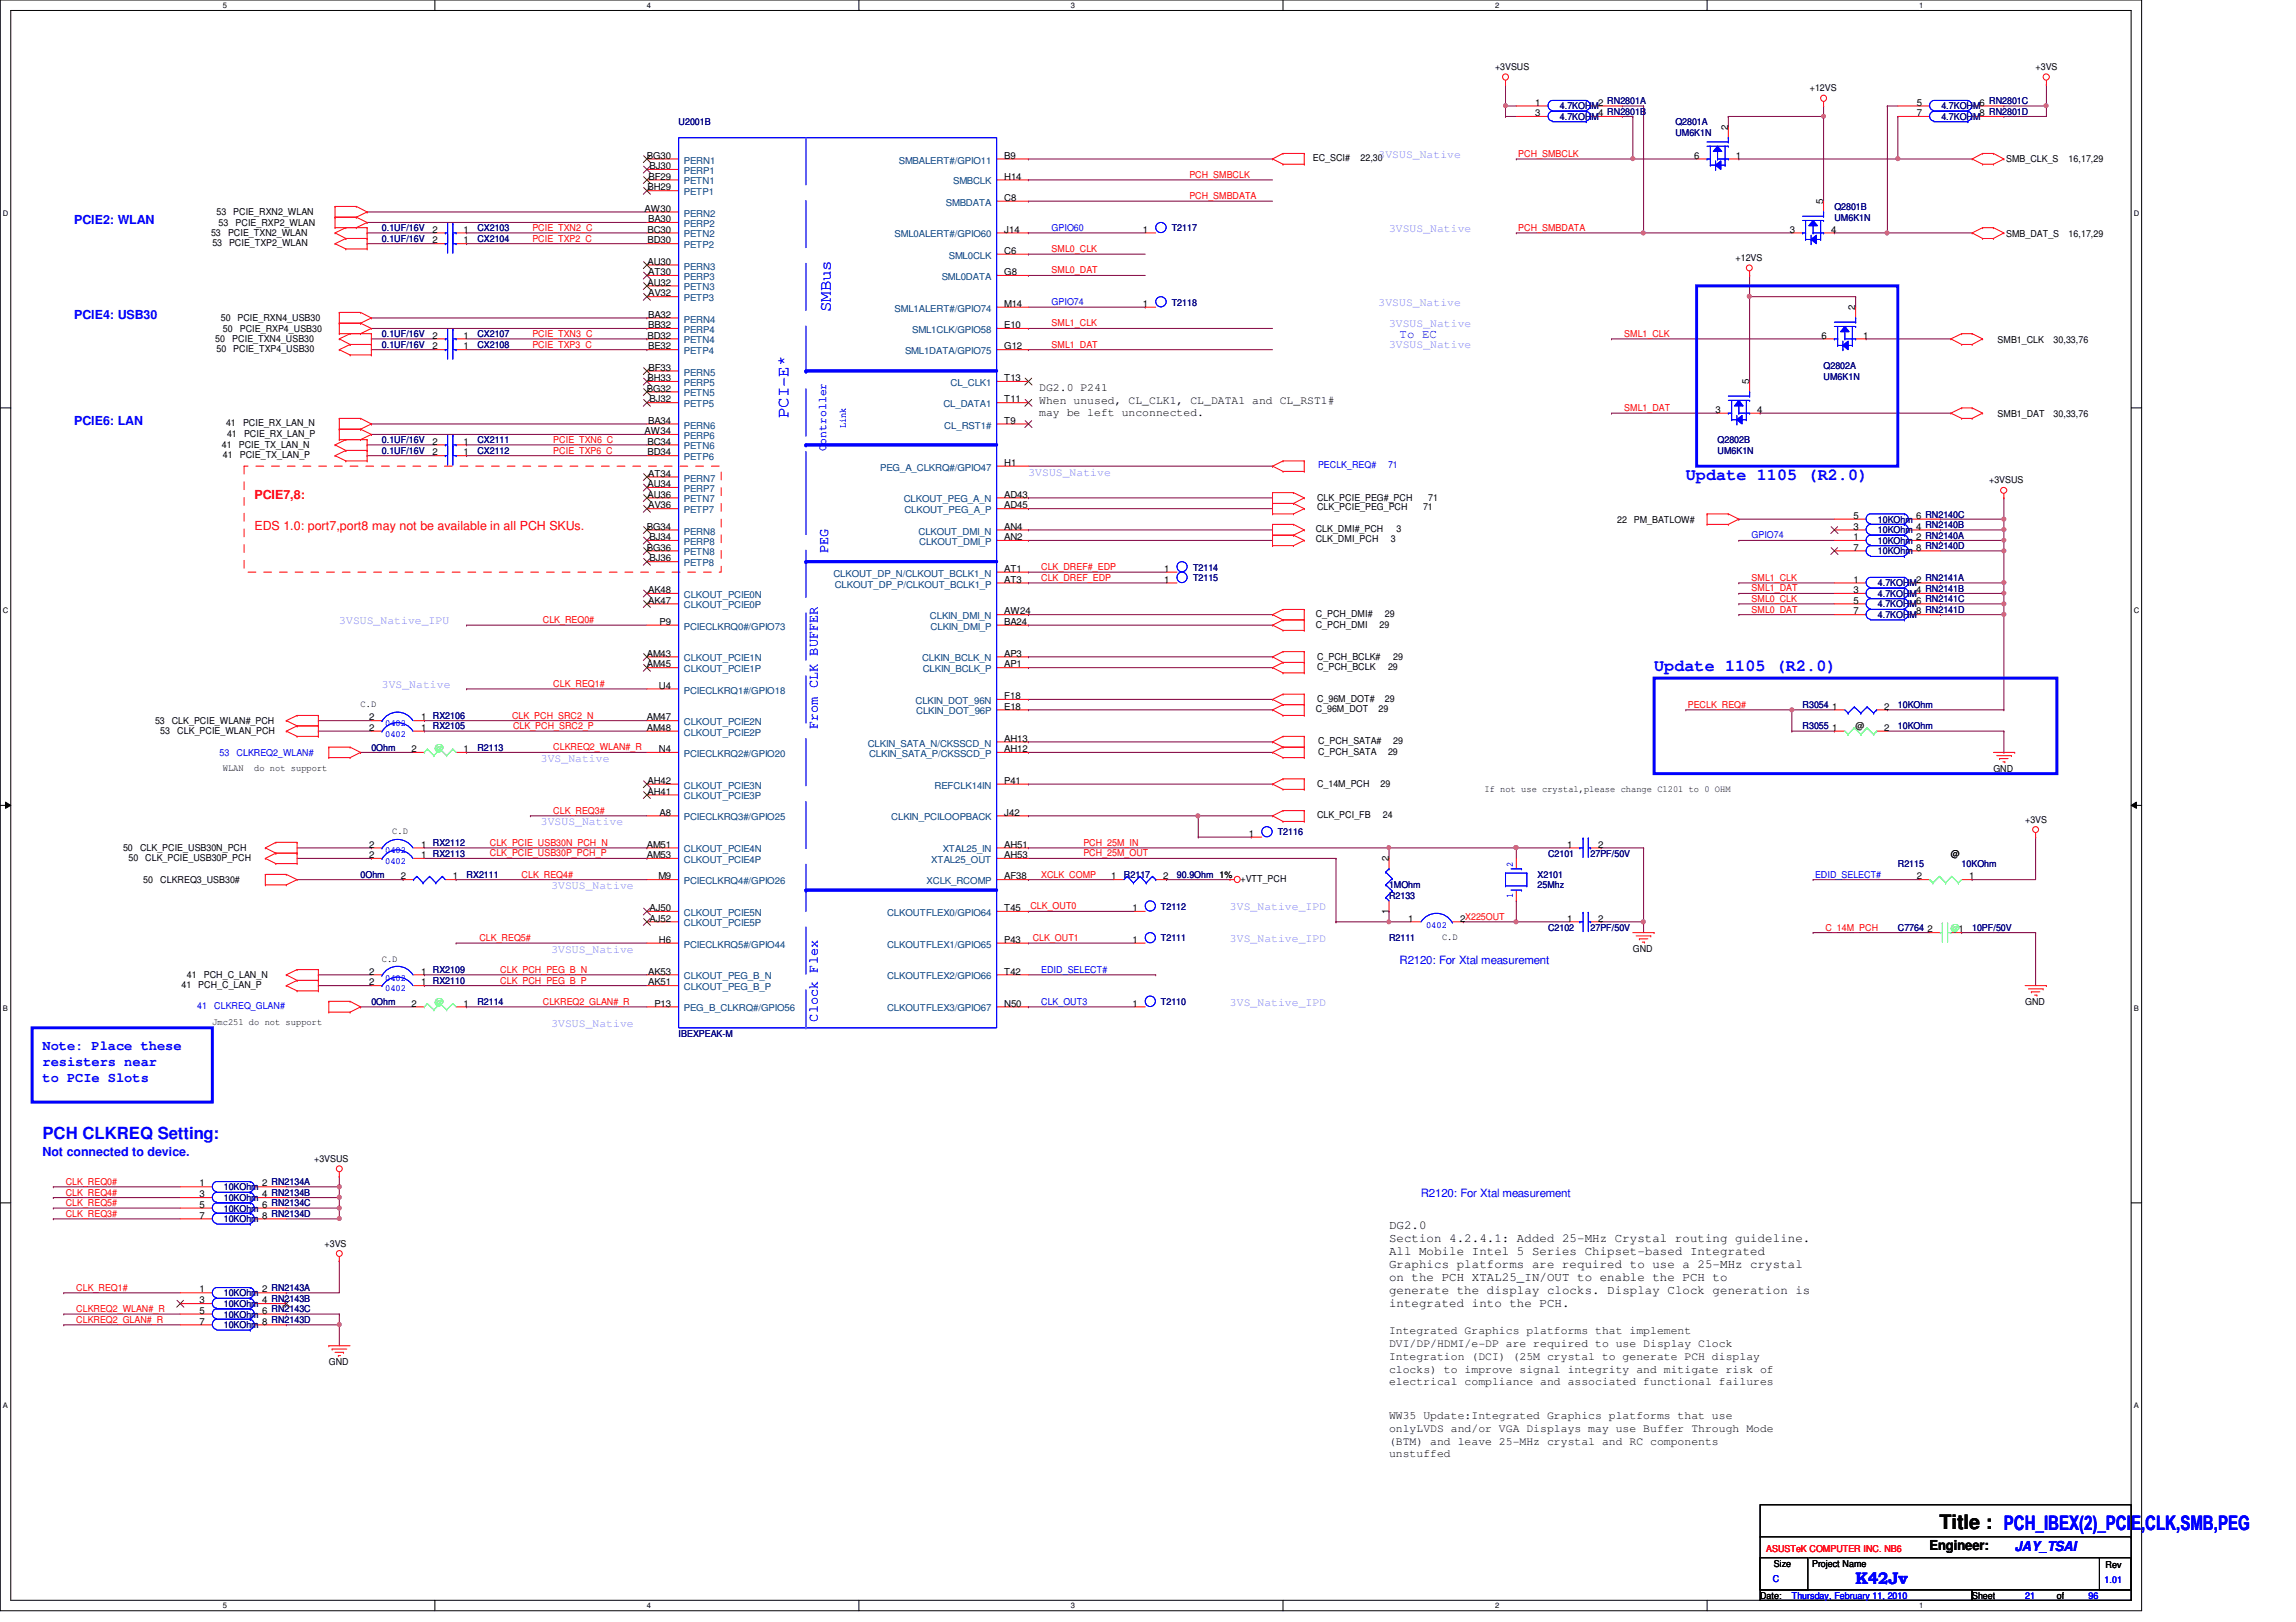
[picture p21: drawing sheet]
<svg xmlns="http://www.w3.org/2000/svg" width="297mm" height="210mm" viewBox="0 0 297 210" stroke-linecap="round" stroke-linejoin="round" font-family="sans-serif">
<defs><g id="words">
<text font-size="2.6" x="250.9" y="197.9">Title : PCH_IBEX(2)_PCIE,CLK,SMB,PEG</text>
<g font-size="2.2" fill="#00f">
<text x="107.5" y="40.4" transform="rotate(-90 107.5 40.4)">SMBus</text>
<text x="102" y="54.1" transform="rotate(-90 102 54.1)">PCI-E*</text>
<text x="218.1" y="62.1">Update 1105 (R2.0)</text>
<text x="214" y="86.8">Update 1105 (R2.0)</text>
<text x="5.5" y="147.4">PCH CLKREQ Setting:</text>
<text x="240.1" y="205">K42Jv</text>
</g>
<g font-size="1.8" fill="#00f">
<text x="107.1" y="71.6" transform="rotate(-90 107.1 71.6)">PEG</text>
<text x="105.8" y="94.4" transform="rotate(-90 105.8 94.4)">From CLK BUFFER</text>
<text x="5.5" y="135.9">Note: Place these</text>
<text x="105.8" y="132.2" transform="rotate(-90 105.8 132.2)">Clock Flex</text>
<text x="5.5" y="138">resisters near</text>
<text x="5.5" y="140.1">to PCIe Slots</text>
<text x="260.6" y="200.7">JAY_TSAI</text>
</g>
<text font-size="1.8" x="249.6" y="200.5">Engineer:</text>
<g font-size="1.6" fill="#00f">
<text x="9.6" y="29">PCIE2: WLAN</text>
<text x="9.6" y="41.3">PCIE4: USB30</text>
<text x="181.1" y="43.8">To EC</text>
<text x="9.6" y="55">PCIE6: LAN</text>
<text x="5.5" y="149.6">Not connected to device.</text>
</g>
<g font-size="1.6" fill="#f00">
<text x="32.9" y="64.6">PCIE7,8:</text>
<text x="32.9" y="68.6">EDS 1.0: port7,port8 may not be available in all PCH SKUs.</text>
</g>
<g font-size="1.6">
<text x="179.7" y="159">DG2.0</text>
<text x="179.7" y="160.7">Section 4.2.4.1: Added 25-MHz Crystal routing guideline.</text>
<text x="179.7" y="162.4">All Mobile Intel 5 Series Chipset-based Integrated</text>
<text x="179.7" y="164.1">Graphics platforms are required to use a 25-MHz crystal</text>
<text x="179.7" y="165.8">on the PCH XTAL25_IN/OUT to enable the PCH to</text>
<text x="179.7" y="167.5">generate the display clocks. Display Clock generation is</text>
<text x="179.7" y="169.2">integrated into the PCH.</text>
</g>
<g font-size="1.5" fill="#8080ff">
<text x="178.3" y="20.4">3VSUS_Native</text>
<text x="179.7" y="30">3VSUS_Native</text>
<text x="178.3" y="39.6">3VSUS_Native</text>
<text x="179.7" y="45.1">3VSUS_Native</text>
<text x="179.7" y="42.4">3VSUS_Native</text>
<text x="133.1" y="61.6">3VSUS_Native</text>
<text x="43.9" y="80.8">3VSUS_Native_IPU</text>
<text x="49.4" y="89">3VS_Native</text>
<text x="70" y="98.6">3VS_Native</text>
<text x="70" y="106.8">3VSUS_Native</text>
<text x="71.3" y="115.1">3VSUS_Native</text>
<text x="159.1" y="117.8">3VS_Native_IPD</text>
<text x="71.3" y="123.3">3VSUS_Native</text>
<text x="159.1" y="121.9">3VS_Native_IPD</text>
<text x="159.1" y="130.1">3VS_Native_IPD</text>
<text x="71.3" y="132.9">3VSUS_Native</text>
</g>
<g font-size="1.5">
<text x="134.4" y="50.6">DG2.0 P241</text>
<text x="134.4" y="52.2">When unused, CL_CLK1, CL_DATA1 and CL_RST1#</text>
<text x="134.4" y="53.9">may be left unconnected.</text>
<text x="179.7" y="172.7">Integrated Graphics platforms that implement</text>
<text x="179.7" y="174.3">DVI/DP/HDMI/e-DP are required to use Display Clock</text>
<text x="179.7" y="176">Integration (DCI) (25M crystal to generate PCH display</text>
<text x="179.7" y="177.6">clocks) to improve signal integrity and mitigate risk of</text>
<text x="179.7" y="179.3">electrical compliance and associated functional failures</text>
<text x="179.7" y="183.6">WW35 Update:Integrated Graphics platforms that use</text>
<text x="179.7" y="185.3">onlyLVDS and/or VGA Displays may use Buffer Through Mode</text>
<text x="179.7" y="186.9">(BTM) and leave 25-MHz crystal and RC components</text>
<text x="179.7" y="188.6">unstuffed</text>
</g>
<g font-size="1.5" fill="#00f">
<text x="106.9" y="58.4" transform="rotate(-90 106.9 58.4)">Controller</text>
<text x="181.1" y="124.8">R2120: For Xtal measurement</text>
<text x="183.8" y="154.9">R2120: For Xtal measurement</text>
</g>
<g font-size="1.2">
<text x="193.4" y="9.1">+3VSUS</text>
<text x="234.1" y="11.8">+12VS</text>
<text x="263.4" y="9.1">+3VS</text>
<text x="198.6" y="15">3</text>
<text x="198.6" y="13.7">1</text>
<text x="206.8" y="15">4 RN2801B</text>
<text x="206.8" y="13.7">2 RN2801A</text>
<text x="223.6" y="16.8" transform="rotate(-90 223.6 16.8)">2</text>
<text x="248" y="15">7</text>
<text x="248" y="13.7">5</text>
<text x="256.1" y="15">8 RN2801D</text>
<text x="256.1" y="13.7">6 RN2801C</text>
<text x="83.7" y="20.5">BG30</text>
<text x="83.9" y="23.2">BF29</text>
<text x="84" y="21.9">BJ30</text>
<text x="129.9" y="20.5">B9</text>
<text x="129.9" y="23.2">H14</text>
<text x="169.8" y="20.9">EC_SCI#</text>
<text x="176" y="20.9">22,30</text>
<text x="219.2" y="20.5">6</text>
<text x="224.6" y="20.5">1</text>
<text x="259.5" y="21">SMB_CLK_S</text>
<text x="267.6" y="21">16,17,29</text>
<text x="28" y="27.9">53</text>
<text x="28.3" y="29.3">53</text>
<text x="30.2" y="27.9">PCIE_RXN2_WLAN</text>
<text x="30.5" y="29.3">PCIE_RXP2_WLAN</text>
<text x="83.4" y="27.4">AW30</text>
<text x="83.8" y="24.6">BH29</text>
<text x="83.9" y="28.7">BA30</text>
<text x="129.9" y="26">C8</text>
<text x="235.9" y="26.5" transform="rotate(-90 235.9 26.5)">5</text>
<text x="27.3" y="30.5">53</text>
<text x="27.5" y="31.8">53</text>
<text x="29.5" y="30.5">PCIE_TXN2_WLAN</text>
<text x="29.6" y="31.8">PCIE_TXP2_WLAN</text>
<text x="56" y="30.1">2</text>
<text x="56" y="31.5">2</text>
<text x="60" y="30.1">1</text>
<text x="60" y="31.5">1</text>
<text x="83.8" y="34.2">AU30</text>
<text x="83.8" y="30.1">BC30</text>
<text x="83.8" y="31.5">BD30</text>
<text x="83.9" y="35.6">AT30</text>
<text x="129.9" y="32.9">C6</text>
<text x="129.9" y="35.6">G8</text>
<text x="129.9" y="30.1">J14</text>
<text x="147.9" y="30.1">1</text>
<text x="224.5" y="33.8">+12VS</text>
<text x="231.6" y="30.1">3</text>
<text x="236.9" y="30.1">4</text>
<text x="259.5" y="30.6">SMB_DAT_S</text>
<text x="267.6" y="30.6">16,17,29</text>
<text x="28.6" y="41.6">50</text>
<text x="30.7" y="41.6">PCIE_RXN4_USB30</text>
<text x="83.8" y="37">AU32</text>
<text x="83.9" y="41.1">BA32</text>
<text x="83.9" y="38.4">AV32</text>
<text x="129.9" y="39.7">M14</text>
<text x="147.9" y="39.7">1</text>
<text x="240" y="40.2" transform="rotate(-90 240 40.2)">2</text>
<text x="27.9" y="44.2">50</text>
<text x="28" y="45.6">50</text>
<text x="28.8" y="43">50</text>
<text x="30.1" y="44.2">PCIE_TXN4_USB30</text>
<text x="30.2" y="45.6">PCIE_TXP4_USB30</text>
<text x="31" y="43">PCIE_RXP4_USB30</text>
<text x="56" y="45.2">2</text>
<text x="56" y="43.8">2</text>
<text x="60" y="45.2">1</text>
<text x="60" y="43.8">1</text>
<text x="83.8" y="43.8">BD32</text>
<text x="83.9" y="42.5">BB32</text>
<text x="83.9" y="45.2">BE32</text>
<text x="83.9" y="48">BF33</text>
<text x="129.9" y="42.5">E10</text>
<text x="129.9" y="45.2">G12</text>
<text x="235.7" y="43.8">6</text>
<text x="241" y="43.8">1</text>
<text x="258.4" y="44.3">SMB1_CLK</text>
<text x="265.7" y="44.3">30,33,76</text>
<text x="83.7" y="50.7">BG32</text>
<text x="83.8" y="49.3">BH33</text>
<text x="84" y="52.1">BJ32</text>
<text x="129.9" y="49.3">T13</text>
<text x="129.9" y="52.1">T11</text>
<text x="222" y="53.4">3</text>
<text x="226.3" y="49.7" transform="rotate(-90 226.3 49.7)">5</text>
<text x="227.3" y="53.4">4</text>
<text x="258.4" y="53.9">SMB1_DAT</text>
<text x="265.7" y="53.9">30,33,76</text>
<text x="28.7" y="57.9">41</text>
<text x="28.8" y="59.3">41</text>
<text x="29.2" y="55.2">41</text>
<text x="29.4" y="56.6">41</text>
<text x="30.9" y="57.9">PCIE_TX_LAN_N</text>
<text x="31" y="59.3">PCIE_TX_LAN_P</text>
<text x="31.5" y="55.2">PCIE_RX_LAN_N</text>
<text x="31.6" y="56.6">PCIE_RX_LAN_P</text>
<text x="56" y="58.9">2</text>
<text x="56" y="57.5">2</text>
<text x="60" y="58.9">1</text>
<text x="60" y="57.5">1</text>
<text x="83.4" y="56.2">AW34</text>
<text x="83.8" y="57.5">BC34</text>
<text x="83.8" y="58.9">BD34</text>
<text x="83.9" y="54.8">BA34</text>
<text x="129.9" y="54.8">T9</text>
<text x="83.8" y="63">AU34</text>
<text x="83.8" y="64.4">AU36</text>
<text x="83.9" y="61.7">AT34</text>
<text x="83.9" y="65.8">AV36</text>
<text x="129.9" y="64.4">AD43</text>
<text x="129.9" y="65.8">AD45</text>
<text x="129.9" y="60.3">H1</text>
<text x="170.4" y="66">CLK_PCIE_PEG_PCH</text>
<text x="170.4" y="64.9">CLK_PCIE_PEG#_PCH</text>
<text x="184.1" y="66">71</text>
<text x="184.8" y="64.9">71</text>
<text x="257.3" y="62.6">+3VSUS</text>
<text x="83.7" y="68.5">BG34</text>
<text x="83.7" y="71.2">BG36</text>
<text x="84" y="69.9">BJ34</text>
<text x="129.9" y="68.5">AN4</text>
<text x="129.9" y="69.9">AN2</text>
<text x="170.2" y="68.9">CLK_DMI#_PCH</text>
<text x="170.2" y="70.1">CLK_DMI_PCH</text>
<text x="180" y="70.1">3</text>
<text x="180.7" y="68.9">3</text>
<text x="209.2" y="67.6">22</text>
<text x="211.4" y="67.6">PM_BATLOW#</text>
<text x="239.8" y="71.2">7</text>
<text x="239.8" y="67.1">5</text>
<text x="239.8" y="69.9">1</text>
<text x="239.8" y="68.5">3</text>
<text x="247.9" y="71.2">8 RN2140D</text>
<text x="247.9" y="67.1">6 RN2140C</text>
<text x="247.9" y="69.9">2 RN2140A</text>
<text x="247.9" y="68.5">4 RN2140B</text>
<text x="83.9" y="76.8">AK48</text>
<text x="84" y="72.6">BJ36</text>
<text x="129.9" y="75.4">AT3</text>
<text x="129.9" y="74">AT1</text>
<text x="150.6" y="74">1</text>
<text x="150.6" y="75.4">1</text>
<text x="239.8" y="75.4">1</text>
<text x="239.8" y="76.8">3</text>
<text x="247.9" y="75.4">2 RN2141A</text>
<text x="247.9" y="76.8">4 RN2141B</text>
<text x="83.9" y="78.1">AK47</text>
<text x="85.3" y="80.9">P9</text>
<text x="129.9" y="79.5">AW24</text>
<text x="129.9" y="80.9">BA24</text>
<text x="170.2" y="81.2">C_PCH_DMI</text>
<text x="170.2" y="79.8">C_PCH_DMI#</text>
<text x="178.5" y="81.2">29</text>
<text x="179.2" y="79.8">29</text>
<text x="239.8" y="79.5">7</text>
<text x="239.8" y="78.1">5</text>
<text x="247.9" y="79.5">8 RN2141D</text>
<text x="247.9" y="78.1">6 RN2141C</text>
<text x="83.7" y="85">AM43</text>
<text x="83.7" y="86.4">AM45</text>
<text x="85.3" y="89.1">U4</text>
<text x="129.9" y="85">AP3</text>
<text x="129.9" y="86.4">AP1</text>
<text x="170.4" y="86.7">C_PCH_BCLK</text>
<text x="170.4" y="85.5">C_PCH_BCLK#</text>
<text x="179.6" y="86.7">29</text>
<text x="180.3" y="85.5">29</text>
<text x="20.1" y="93.7">53</text>
<text x="20.7" y="95">53</text>
<text x="22.2" y="93.7">CLK_PCIE_WLAN#_PCH</text>
<text x="22.9" y="95">CLK_PCIE_WLAN_PCH</text>
<text x="46.6" y="91.5">C.D</text>
<text x="47.7" y="94.6">2</text>
<text x="47.7" y="93.2">2</text>
<text x="54.5" y="94.6">1 RX2105</text>
<text x="54.5" y="93.2">1 RX2106</text>
<text x="83.7" y="93.2">AM47</text>
<text x="83.7" y="94.6">AM48</text>
<text x="129.9" y="90.5">F18</text>
<text x="129.9" y="91.8">E18</text>
<text x="129.9" y="96">AH13</text>
<text x="170.2" y="92.2">C_96M_DOT</text>
<text x="170.4" y="90.8">C_96M_DOT#</text>
<text x="178.3" y="92.2">29</text>
<text x="179.2" y="90.8">29</text>
<text x="237" y="91.8">1</text>
<text x="237" y="94.6">1</text>
<text x="243.8" y="91.8">2</text>
<text x="243.8" y="94.6">2</text>
<text x="28.8" y="99.7">WLAN</text>
<text x="32.9" y="99.7">do not support</text>
<text x="53.3" y="97.3">2</text>
<text x="60" y="97.3">1</text>
<text x="83.8" y="101.4">AH42</text>
<text x="85.3" y="97.3">N4</text>
<text x="129.9" y="97.3">AH12</text>
<text x="129.9" y="101.4">P41</text>
<text x="170.4" y="101.8">C_14M_PCH</text>
<text x="170.5" y="97.7">C_PCH_SATA</text>
<text x="170.5" y="96.3">C_PCH_SATA#</text>
<text x="178.6" y="101.8">29</text>
<text x="179.6" y="97.7">29</text>
<text x="180.3" y="96.3">29</text>
<text x="257.9" y="99.9">GND</text>
<text x="50.8" y="108">C.D</text>
<text x="83.8" y="102.8">AH41</text>
<text x="85.3" y="105.5">A8</text>
<text x="129.9" y="105.5">J42</text>
<text x="170.4" y="105.9">CLK_PCI_FB</text>
<text x="178.9" y="105.9">24</text>
<text x="192.1" y="102.5">If not use crystal,please change C1201 to 0 OHM</text>
<text x="262" y="106.5">+3VS</text>
<text x="15.9" y="110.2">50</text>
<text x="16.6" y="111.4">50</text>
<text x="18.1" y="110.2">CLK_PCIE_USB30N_PCH</text>
<text x="18.8" y="111.4">CLK_PCIE_USB30P_PCH</text>
<text x="47.7" y="109.7">2</text>
<text x="47.7" y="111">2</text>
<text x="51.9" y="113.8">2</text>
<text x="54.5" y="109.7">1 RX2112</text>
<text x="54.5" y="111">1 RX2113</text>
<text x="58.6" y="113.8">1</text>
<text x="83.7" y="109.7">AM51</text>
<text x="83.7" y="111">AM53</text>
<text x="85.2" y="113.8">M9</text>
<text x="129.9" y="109.7">AH51</text>
<text x="129.9" y="111">AH53</text>
<text x="129.9" y="113.8">AF38</text>
<text x="143.8" y="113.8">1</text>
<text x="150.5" y="113.8">2</text>
<text x="161.6" y="108.3">1</text>
<text x="179.7" y="111.5" transform="rotate(-90 179.7 111.5)">2</text>
<text x="202.7" y="109.7">1</text>
<text x="206.8" y="109.7">2</text>
<text x="248" y="113.8">2</text>
<text x="252.4" y="110.9">@</text>
<text x="254.8" y="113.8">1</text>
<text x="18.5" y="114.3">50</text>
<text x="20.7" y="114.3">CLKREQ3_USB30#</text>
<text x="84" y="117.9">AJ50</text>
<text x="84" y="119.3">AJ52</text>
<text x="129.9" y="117.9">T45</text>
<text x="146.5" y="117.9">1</text>
<text x="160.5" y="114.1">+VTT_PCH</text>
<text x="179.7" y="118.2" transform="rotate(-90 179.7 118.2)">1</text>
<text x="182.2" y="119.3">1</text>
<text x="188.9" y="119.3">2X225OUT</text>
<text x="202.7" y="119.3">1</text>
<text x="206.8" y="119.3">2</text>
<text x="49.4" y="124.5">C.D</text>
<text x="85.3" y="122">H6</text>
<text x="129.9" y="122">P43</text>
<text x="146.5" y="122">1</text>
<text x="186.6" y="121.7">C.D</text>
<text x="211.2" y="123.2">GND</text>
<text x="249.4" y="120.6">2</text>
<text x="23.5" y="127.8">41</text>
<text x="24.2" y="126.6">41</text>
<text x="25.7" y="127.8">PCH_C_LAN_P</text>
<text x="26.4" y="126.6">PCH_C_LAN_N</text>
<text x="47.7" y="127.5">2</text>
<text x="47.7" y="126.1">2</text>
<text x="53.3" y="130.3">2</text>
<text x="54.5" y="127.5">1 RX2110</text>
<text x="54.5" y="126.1">1 RX2109</text>
<text x="60" y="130.3">1</text>
<text x="83.9" y="127.5">AK51</text>
<text x="83.9" y="126.1">AK53</text>
<text x="84.7" y="130.3">P13</text>
<text x="129.9" y="126.1">T42</text>
<text x="129.9" y="130.3">N50</text>
<text x="146.5" y="130.3">1</text>
<text x="262" y="130">GND</text>
<text x="27.5" y="132.7">Jmc251 do not support</text>
<text x="25.8" y="153.5">1</text>
<text x="25.8" y="154.9">3</text>
<text x="33.9" y="153.5">2 RN2134A</text>
<text x="33.9" y="154.9">4 RN2134B</text>
<text x="40.6" y="150.4">+3VSUS</text>
<text x="25.8" y="156.3">5</text>
<text x="25.8" y="157.7">7</text>
<text x="33.9" y="156.3">6 RN2134C</text>
<text x="33.9" y="157.7">8 RN2134D</text>
<text x="42" y="161.3">+3VS</text>
<text x="25.8" y="167.3">1</text>
<text x="33.9" y="167.3">2 RN2143A</text>
<text x="25.8" y="170">5</text>
<text x="25.8" y="171.4">7</text>
<text x="25.8" y="168.7">3</text>
<text x="33.9" y="170">6 RN2143C</text>
<text x="33.9" y="171.4">8 RN2143D</text>
<text x="33.9" y="168.7">4 RN2143B</text>
<text x="42.5" y="176.7">GND</text>
<text x="229.5" y="202.7">Size</text>
<text x="234.4" y="202.7">Project Name</text>
<text x="272.4" y="202.9">Rev</text>
<text x="227.7" y="206.9">Date:</text>
<text x="255.1" y="206.9">Sheet</text>
<text x="266.1" y="206.9">of</text>
</g>
<g font-size="1.2" fill="#000080">
<text x="87.8" y="16.2">U2001B</text>
<text x="201.8" y="15.5">4.7KOHM</text>
<text x="201.8" y="14.1">4.7KOHM</text>
<text x="216.7" y="16.2">Q2801A</text>
<text x="216.7" y="17.6">UM6K1N</text>
<text x="251.2" y="15.5">4.7KOHM</text>
<text x="251.2" y="14.1">4.7KOHM</text>
<text x="49.4" y="29.9">0.1UF/16V</text>
<text x="61.8" y="29.9">CX2103</text>
<text x="151.6" y="29.9">T2117</text>
<text x="237.3" y="27.2">Q2801B</text>
<text x="237.3" y="28.6">UM6K1N</text>
<text x="49.4" y="31.3">0.1UF/16V</text>
<text x="61.8" y="31.3">CX2104</text>
<text x="151.6" y="39.5">T2118</text>
<text x="49.4" y="45">0.1UF/16V</text>
<text x="49.4" y="43.6">0.1UF/16V</text>
<text x="61.8" y="45">CX2108</text>
<text x="61.8" y="43.6">CX2107</text>
<text x="235.9" y="47.8">Q2802A</text>
<text x="235.9" y="49.1">UM6K1N</text>
<text x="49.4" y="58.7">0.1UF/16V</text>
<text x="49.4" y="57.4">0.1UF/16V</text>
<text x="61.8" y="58.7">CX2112</text>
<text x="61.8" y="57.4">CX2111</text>
<text x="222.2" y="57.4">Q2802B</text>
<text x="222.2" y="58.7">UM6K1N</text>
<text x="242.9" y="71.8">10KOhm</text>
<text x="242.9" y="67.6">10KOhm</text>
<text x="242.9" y="70.4">10KOhm</text>
<text x="242.9" y="69">10KOhm</text>
<text x="154.3" y="73.8">T2114</text>
<text x="154.3" y="75.2">T2115</text>
<text x="242.9" y="75.9">4.7KOHM</text>
<text x="242.9" y="77.3">4.7KOHM</text>
<text x="242.9" y="80">4.7KOHM</text>
<text x="242.9" y="78.6">4.7KOHM</text>
<text x="233.2" y="91.7">R3054</text>
<text x="233.2" y="94.4">R3055</text>
<text x="245.5" y="91.7">10KOhm</text>
<text x="245.5" y="94.4">10KOhm</text>
<text x="48" y="97.2">0Ohm</text>
<text x="61.8" y="97.2">R2113</text>
<text x="46.6" y="113.6">0Ohm</text>
<text x="60.4" y="113.6">RX2111</text>
<text x="145.4" y="113.6">R2117</text>
<text x="152.3" y="113.6">90.9Ohm 1%</text>
<text x="165.3" y="108.1">T2116</text>
<text x="198.9" y="113.6">X2101</text>
<text x="200.3" y="110.9">C2101</text>
<text x="205.8" y="110.9">27PF/50V</text>
<text x="245.5" y="112.2">R2115</text>
<text x="253.8" y="112.2">10KOhm</text>
<text x="150.2" y="117.7">T2112</text>
<text x="179.7" y="116.3">R2133</text>
<text x="179.7" y="115">1MOhm</text>
<text x="198.9" y="115">25Mhz</text>
<text x="150.2" y="121.8">T2111</text>
<text x="179.7" y="121.8">R2111</text>
<text x="200.3" y="120.4">C2102</text>
<text x="205.8" y="120.4">27PF/50V</text>
<text x="245.5" y="120.4">C7764</text>
<text x="255.1" y="120.4">10PF/50V</text>
<text x="48" y="130">0Ohm</text>
<text x="61.8" y="130">R2114</text>
<text x="150.2" y="130">T2110</text>
<text x="87.8" y="134.2">IBEXPEAK-M</text>
<text x="29" y="154.1">10KOhm</text>
<text x="29" y="155.4">10KOhm</text>
<text x="29" y="156.8">10KOhm</text>
<text x="29" y="158.2">10KOhm</text>
<text x="29" y="167.8">10KOhm</text>
<text x="29" y="170.5">10KOhm</text>
<text x="29" y="171.9">10KOhm</text>
<text x="29" y="169.2">10KOhm</text>
</g>
<g font-size="1.2" fill="#004080">
<text x="88.5" y="21.2">PERN1</text>
<text x="88.5" y="22.5">PERP1</text>
<text x="88.5" y="23.9">PETN1</text>
<text x="116.3" y="21.2">SMBALERT#/GPIO11</text>
<text x="123.3" y="23.9">SMBCLK</text>
<text x="88.5" y="28">PERN2</text>
<text x="88.5" y="29.4">PERP2</text>
<text x="88.5" y="25.3">PETP1</text>
<text x="122.4" y="26.6">SMBDATA</text>
<text x="88.5" y="34.9">PERN3</text>
<text x="88.5" y="30.7">PETN2</text>
<text x="88.5" y="32.1">PETP2</text>
<text x="115.7" y="30.7">SML0ALERT#/GPIO60</text>
<text x="122.8" y="33.5">SML0CLK</text>
<text x="88.5" y="36.2">PERP3</text>
<text x="88.5" y="41.7">PERN4</text>
<text x="88.5" y="37.6">PETN3</text>
<text x="88.5" y="39">PETP3</text>
<text x="115.7" y="40.3">SML1ALERT#/GPIO74</text>
<text x="121.8" y="36.2">SML0DATA</text>
<text x="88.5" y="43.1">PERP4</text>
<text x="88.5" y="44.4">PETN4</text>
<text x="88.5" y="45.8">PETP4</text>
<text x="117.1" y="45.8">SML1DATA/GPIO75</text>
<text x="118" y="43.1">SML1CLK/GPIO58</text>
<text x="88.5" y="48.6">PERN5</text>
<text x="88.5" y="50">PERP5</text>
<text x="88.5" y="51.3">PETN5</text>
<text x="88.5" y="52.7">PETP5</text>
<text x="122" y="52.7">CL_DATA1</text>
<text x="123" y="50">CL_CLK1</text>
<text x="88.5" y="55.5">PERN6</text>
<text x="88.5" y="56.8">PERP6</text>
<text x="88.5" y="58.2">PETN6</text>
<text x="88.5" y="59.6">PETP6</text>
<text x="122.2" y="55.5">CL_RST1#</text>
<text x="88.5" y="62.3">PERN7</text>
<text x="88.5" y="63.7">PERP7</text>
<text x="88.5" y="65">PETN7</text>
<text x="113.9" y="60.9">PEG_A_CLKRQ#/GPIO47</text>
<text x="116.9" y="65">CLKOUT_PEG_A_N</text>
<text x="88.5" y="69.2">PERN8</text>
<text x="88.5" y="70.5">PERP8</text>
<text x="88.5" y="66.4">PETP7</text>
<text x="88.5" y="71.9">PETN8</text>
<text x="117" y="66.4">CLKOUT_PEG_A_P</text>
<text x="118.8" y="69.2">CLKOUT_DMI_N</text>
<text x="118.9" y="70.5">CLKOUT_DMI_P</text>
<text x="88.5" y="73.3">PETP8</text>
<text x="88.5" y="77.4">CLKOUT_PCIE0N</text>
<text x="107.8" y="74.6">CLKOUT_DP_N/CLKOUT_BCLK1_N</text>
<text x="108" y="76">CLKOUT_DP_P/CLKOUT_BCLK1_P</text>
<text x="88.5" y="78.7">CLKOUT_PCIE0P</text>
<text x="88.5" y="81.5">PCIECLKRQ0#/GPIO73</text>
<text x="120.3" y="80.1">CLKIN_DMI_N</text>
<text x="120.4" y="81.5">CLKIN_DMI_P</text>
<text x="88.5" y="85.6">CLKOUT_PCIE1N</text>
<text x="88.5" y="87">CLKOUT_PCIE1P</text>
<text x="88.5" y="89.7">PCIECLKRQ1#/GPIO18</text>
<text x="119.3" y="85.6">CLKIN_BCLK_N</text>
<text x="119.4" y="87">CLKIN_BCLK_P</text>
<text x="88.5" y="93.9">CLKOUT_PCIE2N</text>
<text x="88.5" y="95.2">CLKOUT_PCIE2P</text>
<text x="118.4" y="91.1">CLKIN_DOT_96N</text>
<text x="118.5" y="92.5">CLKIN_DOT_96P</text>
<text x="88.5" y="98">PCIECLKRQ2#/GPIO20</text>
<text x="112.3" y="96.6">CLKIN_SATA_N/CKSSCD_N</text>
<text x="112.4" y="98">CLKIN_SATA_P/CKSSCD_P</text>
<text x="88.5" y="102.1">CLKOUT_PCIE3N</text>
<text x="88.5" y="103.5">CLKOUT_PCIE3P</text>
<text x="88.5" y="106.2">PCIECLKRQ3#/GPIO25</text>
<text x="115.3" y="106.2">CLKIN_PCILOOPBACK</text>
<text x="120.9" y="102.1">REFCLK14IN</text>
<text x="88.5" y="110.3">CLKOUT_PCIE4N</text>
<text x="88.5" y="111.7">CLKOUT_PCIE4P</text>
<text x="120.5" y="111.7">XTAL25_OUT</text>
<text x="122" y="110.3">XTAL25_IN</text>
<text x="88.5" y="118.5">CLKOUT_PCIE5N</text>
<text x="88.5" y="119.9">CLKOUT_PCIE5P</text>
<text x="88.5" y="114.4">PCIECLKRQ4#/GPIO26</text>
<text x="114.8" y="118.5">CLKOUTFLEX0/GPIO64</text>
<text x="119.9" y="114.4">XCLK_RCOMP</text>
<text x="88.5" y="122.6">PCIECLKRQ5#/GPIO44</text>
<text x="114.8" y="122.6">CLKOUTFLEX1/GPIO65</text>
<text x="88.5" y="130.9">PEG_B_CLKRQ#/GPIO56</text>
<text x="88.5" y="128.1">CLKOUT_PEG_B_P</text>
<text x="88.5" y="126.7">CLKOUT_PEG_B_N</text>
<text x="114.8" y="126.7">CLKOUTFLEX2/GPIO66</text>
<text x="114.8" y="130.9">CLKOUTFLEX3/GPIO67</text>
</g>
<g font-size="1.2" fill="#f00">
<text x="153.9" y="23">PCH_SMBCLK</text>
<text x="196.4" y="20.3">PCH_SMBCLK</text>
<text x="68.9" y="29.9">PCIE_TXN2_C</text>
<text x="153.9" y="25.8">PCH_SMBDATA</text>
<text x="196.4" y="29.9">PCH_SMBDATA</text>
<text x="68.9" y="31.3">PCIE_TXP2_C</text>
<text x="136.1" y="32.6">SML0_CLK</text>
<text x="136.1" y="35.4">SML0_DAT</text>
<text x="68.9" y="43.6">PCIE_TXN3_C</text>
<text x="68.9" y="45">PCIE_TXP3_C</text>
<text x="136.1" y="42.2">SML1_CLK</text>
<text x="136.1" y="45">SML1_DAT</text>
<text x="210.1" y="43.6">SML1_CLK</text>
<text x="210.1" y="53.2">SML1_DAT</text>
<text x="71.6" y="58.7">PCIE_TXP6_C</text>
<text x="71.6" y="57.3">PCIE_TXN6_C</text>
<text x="134.7" y="73.8">CLK_DREF#_EDP</text>
<text x="134.7" y="75.2">CLK_DREF_EDP</text>
<text x="226.6" y="76.5">SML1_DAT</text>
<text x="226.6" y="75.2">SML1_CLK</text>
<text x="226.6" y="77.9">SML0_CLK</text>
<text x="70.2" y="80.6">CLK_REQ0#</text>
<text x="226.6" y="79.3">SML0_DAT</text>
<text x="71.6" y="88.9">CLK_REQ1#</text>
<text x="66.2" y="93">CLK_PCH_SRC2_N</text>
<text x="66.4" y="94.4">CLK_PCH_SRC2_P</text>
<text x="218.4" y="91.6">PECLK_REQ#</text>
<text x="71.6" y="97.1">CLKREQ2_WLAN#_R</text>
<text x="71.6" y="105.3">CLK_REQ3#</text>
<text x="63.4" y="109.5">CLK_PCIE_USB30N_PCH_N</text>
<text x="63.4" y="110.8">CLK_PCIE_USB30P_PCH_P</text>
<text x="67.5" y="113.6">CLK_REQ4#</text>
<text x="134.7" y="113.6">XCLK_COMP</text>
<text x="140.2" y="109.5">PCH_25M_IN</text>
<text x="140.2" y="110.8">PCH_25M_OUT</text>
<text x="133.3" y="117.7">CLK_OUT0</text>
<text x="62" y="121.8">CLK_REQ5#</text>
<text x="64.7" y="125.9">CLK_PCH_PEG_B_N</text>
<text x="133.6" y="121.8">CLK_OUT1</text>
<text x="236.2" y="120.4">C_14M_PCH</text>
<text x="64.7" y="127.3">CLK_PCH_PEG_B_P</text>
<text x="70.2" y="130">CLKREQ2_GLAN#_R</text>
<text x="8.5" y="153.3">CLK_REQ0#</text>
<text x="8.5" y="154.7">CLK_REQ4#</text>
<text x="8.5" y="157.5">CLK_REQ3#</text>
<text x="8.5" y="156.1">CLK_REQ5#</text>
<text x="9.9" y="167">CLK_REQ1#</text>
<text x="9.9" y="169.8">CLKREQ2_WLAN#_R</text>
<text x="9.9" y="171.2">CLKREQ2_GLAN#_R</text>
<text x="228.5" y="200.8">ASUSTeK COMPUTER INC. NB6</text>
</g>
<g font-size="1.2" fill="#00f">
<text x="136.1" y="29.9">GPIO60</text>
<text x="136.1" y="39.5">GPIO74</text>
<text x="109.4" y="55.4" transform="rotate(-90 109.4 55.4)">Link</text>
<text x="170.5" y="60.5">PECLK_REQ#</text>
<text x="179.6" y="60.5">71</text>
<text x="226.6" y="69.7">GPIO74</text>
<text x="49.8" y="95.4">0402</text>
<text x="49.8" y="94">0402</text>
<text x="28.4" y="97.8">53</text>
<text x="30.6" y="97.8">CLKREQ2_WLAN#</text>
<text x="49.8" y="110.4">0402</text>
<text x="49.8" y="111.8">0402</text>
<text x="195.7" y="112.2" transform="rotate(-90 195.7 112.2)">2</text>
<text x="234.8" y="113.6">EDID_SELECT#</text>
<text x="195.7" y="116.2" transform="rotate(-90 195.7 116.2)">1</text>
<text x="134.7" y="125.9">EDID_SELECT#</text>
<text x="184.5" y="120.1">0402</text>
<text x="25.5" y="130.6">41</text>
<text x="27.7" y="130.6">CLKREQ_GLAN#</text>
<text x="49.8" y="128.3">0402</text>
<text x="49.8" y="126.9">0402</text>
<text x="134.7" y="130">CLK_OUT3</text>
<text x="229.4" y="204.7">C</text>
<text x="231.8" y="206.9">Thursday, February 11, 2010</text>
<text x="262" y="206.9">21</text>
<text x="270.2" y="206.9">96</text>
<text x="272.3" y="204.8">1.01</text>
</g>
<text font-size="1.2" fill="#008000" x="240.1" y="94.4">@</text>
<g font-size="1.2" fill="#0f0">
<text x="56.3" y="97.2">@</text>
<text x="252.4" y="120.4">@1</text>
<text x="56.3" y="130">@</text>
</g>
<g font-size="1">
<text x="28.8" y="1">5</text>
<text x="83.7" y="1">4</text>
<text x="138.6" y="1">3</text>
<text x="193.4" y="1">2</text>
<text x="248.3" y="1">1</text>
<text x=".4" y="27.9">D</text>
<text x="276.1" y="27.9">D</text>
<text x=".4" y="79.4">C</text>
<text x="276.1" y="79.4">C</text>
<text x=".4" y="130.8">B</text>
<text x="276.1" y="130.8">B</text>
<text x=".4" y="182.2">A</text>
<text x="276.1" y="182.2">A</text>
<text x="28.8" y="208.1">5</text>
<text x="83.7" y="208.1">4</text>
<text x="138.6" y="208.1">3</text>
<text x="193.4" y="208.1">2</text>
<text x="248.3" y="208.1">1</text>
</g>
</g></defs>
<path d="M0 0h277.1v208.4h-277.1zM1.4 1.4h274.3v205.7h-274.3z" fill="none" stroke="#000" stroke-width=".13"/>
<g fill="#fff">
<path d="M28.8 .1h.6v1.1h-.6z"/>
<path d="M28.8 207.2h.6v1.1h-.6z"/>
</g>
<path d="M56.3 0v1.4M56.3 207.1v1.3" fill="none" stroke="#000" stroke-width=".13"/>
<g fill="#fff">
<path d="M83.7 .1h.5v1.1h-.5z"/>
<path d="M83.7 207.2h.5v1.1h-.5z"/>
</g>
<path d="M111.1 0v1.4M111.1 207.1v1.3" fill="none" stroke="#000" stroke-width=".13"/>
<g fill="#fff">
<path d="M138.6 .1h.5v1.1h-.5z"/>
<path d="M138.6 207.2h.5v1.1h-.5z"/>
</g>
<path d="M166 0v1.4M166 207.1v1.3" fill="none" stroke="#000" stroke-width=".13"/>
<g fill="#fff">
<path d="M193.4 .1h.6v1.1h-.6z"/>
<path d="M193.4 207.2h.6v1.1h-.6z"/>
</g>
<path d="M220.8 0v1.4M220.8 207.1v1.3" fill="none" stroke="#000" stroke-width=".13"/>
<g fill="#fff">
<path d="M248.3 .1h.5v1.1h-.5z"/>
<path d="M248.3 207.2h.5v1.1h-.5z"/>
<path d="M.4 27.1h.7v1.1h-.7z"/>
<path d="M276.1 27.1h.7v1.1h-.7z"/>
<path d="M.4 78.5h.7v1.1h-.7z"/>
<path d="M276.1 78.5h.7v1.1h-.7z"/>
</g>
<path d="M0 52.8h1.4M275.7 52.8h1.4" fill="none" stroke="#000" stroke-width=".13"/>
<g fill="#fff">
<path d="M.4 129.9h.6v1.1h-.6z"/>
<path d="M276.1 129.9h.6v1.1h-.6z"/>
</g>
<path d="M0 104.2h1.4M.7 103.8l.7 .4-.7 .4zM275.7 104.2l.7-.4v.8zM275.7 104.2h1.4" fill="none" stroke="#000" stroke-width=".13"/>
<path d="M.7 103.8l.7 .4-.7 .4zM275.7 104.2l.7-.4v.8z" fill="#000"/>
<g fill="#fff">
<path d="M.4 181.4h.6v1.1h-.6z"/>
<path d="M276.1 181.4h.6v1.1h-.6z"/>
</g>
<path d="M0 155.7h1.4M275.7 155.7h1.4" fill="none" stroke="#000" stroke-width=".13"/>
<g fill="none" stroke="#800040" stroke-width=".13">
<path d="M133 32.9h.1M133 26h.1M133 32.9h15.2M133 26h31.6M133 69.9h.1M133 68.6h.1M133 69.9h31.6M133 68.6h31.6M133 97.4h.1M133 96h.1M133 80.9h.1M133 91.9h.1"/>
<path d="M133 90.5h.1M133 97.4h31.6M133 96h31.6M133 80.9h31.6M133 91.9h31.6M133 90.5h31.6M133 113.8h.1M133 101.5h.1M133 117.9h.1M133 113.8h11.1M133 101.5h31.6M133 117.9h13.8"/>
<path d="M150.9 113.8h.1M150.9 113.8h8.2M155 105.6h.1M155 105.6h9.6M133 122h.1M133 122h13.8"/>
</g>
<circle cx="155" cy="105.6" r=".26" fill="#f0f"/>
<circle cx="155" cy="105.6" r=".26" fill="none" stroke="#f0f" stroke-width=".13"/>
<g fill="none" stroke="#800040" stroke-width=".13">
<path d="M47.5 28.8h.1M47.5 27.4h.1M47.5 30.1h.1M47.5 31.5h.1M47.5 31.5h8.8M47.5 30.1h8.8M47.5 28.8h36.2M47.5 27.4h36.2M60.4 31.5h.1M60.4 30.1h.1M60.4 31.5h23.3M60.4 30.1h23.3"/>
<path d="M133 23.3h.1M133 35.6h.1M133 20.6h.1M133 23.3h31.6M133 35.6h15.2M133 20.6h31.6M133 39.8h15.2M148.2 39.8h.1M133 42.5h.1M133 45.3h.1M133 42.5h31.6M133 45.3h31.6"/>
<path d="M133 79.5h.1M133 74h.1M133 75.4h.1M133 79.5h31.6M133 74h17.9M133 75.4h17.9M60.4 80.9h.1M60.4 80.9h23.3M133 86.4h.1M133 85h.1M133 86.4h31.6M133 85h31.6"/>
<path d="M59 113.8h.1M59 113.8h24.7M68.6 105.6h.1M68.6 105.6h15.1M59 122h.1M59 122h24.7M6.9 153.6h.1M6.9 153.6h16.4M43.9 153.6h.1M43.9 153.6v1.4"/>
</g>
<circle cx="43.9" cy="154.9" r=".26" fill="#f0f"/>
<circle cx="43.9" cy="154.9" r=".26" fill="none" stroke="#f0f" stroke-width=".13"/>
<circle cx="43.9" cy="153.6" r=".26" fill="#f0f"/>
<circle cx="43.9" cy="153.6" r=".26" fill="none" stroke="#f0f" stroke-width=".13"/>
<g fill="none" stroke="#800040" stroke-width=".13">
<path d="M47.5 59h.1M47.5 57.6h.1M47.5 59h8.8M47.5 57.6h8.8M48 54.9h.1M48 56.2h.1M48 54.9h35.7M48 56.2h35.7M60.4 59h.1M60.4 57.6h.1M60.4 59h23.3M60.4 57.6h23.3"/>
<path d="M41.2 94.6h.1M41.2 93.3h.1M41.2 93.3h6.8M41.2 94.6h6.8M46.6 97.4h.1M46.6 97.4h6.9M54.9 93.3h.1M54.9 94.6h.1M54.9 93.3h28.8M54.9 94.6h28.8M60.4 97.4h.1M60.4 89.2h.1"/>
<path d="M60.4 97.4h23.3M60.4 89.2h23.3M41.2 127.6h.1M41.2 126.2h.1M41.2 126.2h6.8M41.2 127.6h6.8M46.6 130.3h.1M46.6 130.3h6.9M54.9 126.2h.1M54.9 127.6h.1M54.9 126.2h28.8M54.9 127.6h28.8"/>
<path d="M60.4 130.3h.1M60.4 130.3h23.3M37 153.6h6.9M37 155h6.9M37 156.3h6.9M43.9 153.6h.1M43.9 152.2h.1M43.9 155h.1M43.9 156.3h.1M43.9 152.2v1.4M43.9 156.3v1.4"/>
</g>
<circle cx="43.9" cy="157.7" r=".26" fill="#f0f"/>
<circle cx="43.9" cy="157.7" r=".26" fill="none" stroke="#f0f" stroke-width=".13"/>
<circle cx="43.9" cy="156.3" r=".26" fill="#f0f"/>
<circle cx="43.9" cy="156.3" r=".26" fill="none" stroke="#f0f" stroke-width=".13"/>
<g fill="none" stroke="#800040" stroke-width=".13">
<path d="M225 76.8h.1M225 75.4h.1M225 69.9h.1M225 76.8h12.3M225 75.4h12.3M225 69.9h12.3M251 67.2h.1M251 68.6h.1M251 69.9h.1M251 68.6h8.2M259.2 64.4h.1M259.2 68.6h.1"/>
<path d="M259.2 64.4v2.8h-8.2M259.2 68.6v1.3h-8.2M6.9 155h.1M6.9 157.7h.1M6.9 156.3h.1M6.9 157.7h16.4M6.9 155h16.4M6.9 156.3h16.4M37 157.7h6.9M43.9 157.7h.1"/>
</g>
<circle cx="259.2" cy="69.9" r=".25" fill="#f0f"/>
<circle cx="259.2" cy="69.9" r=".25" fill="none" stroke="#f0f" stroke-width=".13"/>
<circle cx="259.2" cy="68.5" r=".26" fill="#f0f"/>
<circle cx="259.2" cy="68.5" r=".26" fill="none" stroke="#f0f" stroke-width=".13"/>
<path d="M259.2 67.2h.1M259.2 67.2v1.4" fill="none" stroke="#800040" stroke-width=".13"/>
<circle cx="259.2" cy="67.2" r=".26" fill="#f0f"/>
<circle cx="259.2" cy="67.2" r=".26" fill="none" stroke="#f0f" stroke-width=".13"/>
<path d="M225 78.1h.1M225 79.5h.1M225 78.1h12.3M225 79.5h12.3M251 78.1h.1M251 79.5h.1M251 78.1h8.2M259.2 78.1h.1M259.2 78.1v1.4h-8.2" fill="none" stroke="#800040" stroke-width=".13"/>
<circle cx="259.2" cy="79.5" r=".26" fill="#f0f"/>
<circle cx="259.2" cy="79.5" r=".26" fill="none" stroke="#f0f" stroke-width=".13"/>
<circle cx="259.2" cy="78.1" r=".26" fill="#f0f"/>
<circle cx="259.2" cy="78.1" r=".26" fill="none" stroke="#f0f" stroke-width=".13"/>
<path d="M259.2 76.8h.1M259.2 76.8v1.3" fill="none" stroke="#800040" stroke-width=".13"/>
<circle cx="259.2" cy="76.8" r=".25" fill="#f0f"/>
<circle cx="259.2" cy="76.8" r=".25" fill="none" stroke="#f0f" stroke-width=".13"/>
<path d="M8.3 167.3h.1M8.3 170.1h.1M8.3 171.4h.1M8.3 167.3h15M8.3 170.1h15M8.3 171.4h15M37 170.1h.1M37 171.4h.1M37 170.1h6.9M37 171.4h6.9" fill="none" stroke="#800040" stroke-width=".13"/>
<circle cx="43.9" cy="171.4" r=".26" fill="#f0f"/>
<circle cx="43.9" cy="171.4" r=".26" fill="none" stroke="#f0f" stroke-width=".13"/>
<g fill="none" stroke="#800040" stroke-width=".13">
<path d="M133 65.8h.1M133 64.4h.1M133 65.8h31.6M133 64.4h31.6M133 60.3h31.6M164.6 60.3h.1M251 75.4h.1M259.2 71.3h.1M259.2 71.3v4.1h-8.2M234.6 120.7h.1M234.6 120.7h15M253.8 120.7h.1"/>
<path d="M253.8 120.7h9.6M43.9 155h.1M43.9 155v1.3M37 167.3h.1M43.9 171.4h.1M43.9 170.1h.1M43.9 163.2h.1M43.9 163.2v4.1h-6.9M43.9 170.1v4.1"/>
</g>
<circle cx="259.2" cy="71.3" r=".26" fill="#f0f"/>
<circle cx="259.2" cy="71.3" r=".26" fill="none" stroke="#f0f" stroke-width=".13"/>
<path d="M251 76.8h.1M259.2 75.4h.1M259.2 75.4v1.4h-8.2" fill="none" stroke="#800040" stroke-width=".13"/>
<circle cx="259.2" cy="75.4" r=".26" fill="#f0f"/>
<circle cx="259.2" cy="75.4" r=".26" fill="none" stroke="#f0f" stroke-width=".13"/>
<path d="M194.8 11h.1M194.8 11v2.7" fill="none" stroke="#800040" stroke-width=".13"/>
<circle cx="194.8" cy="13.7" r=".26" fill="#f0f"/>
<circle cx="194.8" cy="13.7" r=".26" fill="none" stroke="#f0f" stroke-width=".13"/>
<path d="M194.8 13.7h.1M194.8 13.7h1.4M212.6 13.7h.1M212.6 13.7v16.4M259.2 13.7h.1M259.2 13.7h5.5M226.4 38.4h.1M226.4 38.4h13.7M226.4 38.4v11M241.4 43.9h.1M241.4 43.9h11" fill="none" stroke="#800040" stroke-width=".13"/>
<circle cx="226.3" cy="38.4" r=".26" fill="#f0f"/>
<circle cx="226.3" cy="38.4" r=".26" fill="none" stroke="#f0f" stroke-width=".13"/>
<path d="M264.7 13.7h.1M264.7 13.7v1.4M240.1 38.4h.1M240.1 38.4v1.4M208.5 53.5h.1M208.5 53.5h13.7" fill="none" stroke="#800040" stroke-width=".13"/>
<circle cx="264.7" cy="13.7" r=".26" fill="#f0f"/>
<circle cx="264.7" cy="13.7" r=".26" fill="none" stroke="#f0f" stroke-width=".13"/>
<path d="M244.2 30.1h.1M244.2 30.1h10.9M245.5 20.6h.1M245.5 20.6h9.6" fill="none" stroke="#800040" stroke-width=".13"/>
<circle cx="245.5" cy="20.5" r=".26" fill="#f0f"/>
<circle cx="245.5" cy="20.5" r=".26" fill="none" stroke="#f0f" stroke-width=".13"/>
<path d="M223.6 15.1h.1M223.6 15.1h12.3" fill="none" stroke="#800040" stroke-width=".13"/>
<circle cx="235.9" cy="15" r=".25" fill="#f0f"/>
<circle cx="235.9" cy="15" r=".25" fill="none" stroke="#f0f" stroke-width=".13"/>
<path d="M211.2 20.6h.1M211.2 20.6h8.3" fill="none" stroke="#800040" stroke-width=".13"/>
<circle cx="211.2" cy="20.5" r=".26" fill="#f0f"/>
<circle cx="211.2" cy="20.5" r=".26" fill="none" stroke="#f0f" stroke-width=".13"/>
<path d="M235.9 13.7h.1M235.9 13.7v1.4M212.6 30.1h.1M212.6 30.1h19.2M208.5 43.9h.1M208.5 43.9h27.4" fill="none" stroke="#800040" stroke-width=".13"/>
<circle cx="212.6" cy="30.1" r=".26" fill="#f0f"/>
<circle cx="212.6" cy="30.1" r=".26" fill="none" stroke="#f0f" stroke-width=".13"/>
<g fill="none" stroke="#800040" stroke-width=".13">
<path d="M194.8 15.1h.1M194.8 13.7h.1M194.8 15.1h1.4M194.8 13.7v1.4M223.6 15.1h.1M223.6 15.1v1.3M235.9 15.1h.1M235.9 15.1v10.9M244.2 13.7h.1M244.2 13.7v16.4h-6.9M244.2 13.7h1.3M264.7 11h.1"/>
<path d="M264.7 11v2.7M196.2 20.6h.1M196.2 20.6h15M237.3 30.1h.1"/>
</g>
<circle cx="244.1" cy="30.1" r=".26" fill="#f0f"/>
<circle cx="244.1" cy="30.1" r=".26" fill="none" stroke="#f0f" stroke-width=".13"/>
<g fill="none" stroke="#800040" stroke-width=".13">
<path d="M209.9 15.1h.1M209.9 13.7h.1M209.9 15.1h1.3M209.9 13.7h2.7M211.2 15.1h.1M211.2 15.1v5.5M245.5 15.1h.1M245.5 15.1v5.5h-20.5M259.2 15.1h.1M259.2 15.1h5.5M196.2 30.1h.1M196.2 30.1h16.4"/>
<path d="M225 20.6h.1M226.4 35.6h.1M226.4 35.6v2.8M227.7 53.5h.1M227.7 53.5h24.7M225 67.2h.1M225 67.2h12.3M251 71.3h8.2M259.2 71.3h.1M259.2 69.9h.1M259.2 69.9v1.4M259.2 79.5v12.4"/>
<path d="M231.8 91.9h.1M231.8 94.6h.1M231.8 91.9h5.5M231.8 91.9v2.7M244.2 91.9h.1M244.2 91.9h15M259.2 91.9h.1M263.4 120.7h.1M263.4 120.7v6.9"/>
</g>
<circle cx="231.8" cy="91.9" r=".26" fill="#f0f"/>
<circle cx="231.8" cy="91.9" r=".26" fill="none" stroke="#f0f" stroke-width=".13"/>
<g fill="none" stroke="#800040" stroke-width=".13">
<path d="M133 30.1h.1M133 30.1h15.2M48 43.9h.1M48 45.3h.1M48 41.1h35.7M48 42.5h35.7M48 43.9h8.3M48 45.3h8.3M60.4 43.9h23.3M60.4 45.3h23.3M83.7 41.1h.1M83.7 42.5h.1"/>
<path d="M83.7 43.9h.1M83.7 45.3h.1M218.1 91.9h.1M218.1 91.9h13.7M231.8 94.6h5.5M237.3 94.6h.1M244.2 94.6h15M259.2 94.6h.1M259.2 97.4h.1M259.2 94.6v2.8M38.4 113.8h13.8M38.4 109.7h9.6"/>
<path d="M38.4 111.1h9.6M48 109.7h.1M48 111.1h.1M52.2 113.8h.1M54.9 109.7h28.8M54.9 111.1h28.8M83.7 109.7h.1M83.7 111.1h.1M133 105.6h.1M133 105.6h22v2.7M155 108.3h.1M155 108.3h6.9"/>
<path d="M161.9 108.3h.1M196.2 109.7h.1M196.2 109.7h6.8M234.6 113.8h.1M234.6 113.8h13.7M255.1 113.8h.1M263.4 108.3h.1M263.4 108.3v5.5h-8.3M133 130.3h.1M133 130.3h13.8M133 126.2h16.5M149.5 126.2h.1"/>
</g>
<circle cx="196.1" cy="109.7" r=".26" fill="#f0f"/>
<circle cx="196.1" cy="109.7" r=".26" fill="none" stroke="#f0f" stroke-width=".13"/>
<path d="M179.7 109.7h.1M179.7 109.7v1.4M179.7 109.7h16.5" fill="none" stroke="#800040" stroke-width=".13"/>
<circle cx="196.1" cy="109.7" r=".26" fill="#f0f"/>
<circle cx="196.1" cy="109.7" r=".26" fill="none" stroke="#f0f" stroke-width=".13"/>
<path d="M179.5 109.5l.2-.1 .2 .1-.1 .4h-.1h-.2z" fill-rule="evenodd" fill="#f0f"/>
<path d="M179.5 109.5l.2-.1 .2 .1-.1 .4h-.1h-.2z" fill="none" stroke="#f0f" stroke-width=".13"/>
<path d="M212.6 109.7h.1M212.6 109.7v9.6" fill="none" stroke="#800040" stroke-width=".13"/>
<circle cx="212.6" cy="119.3" r=".26" fill="#f0f"/>
<circle cx="212.6" cy="119.3" r=".26" fill="none" stroke="#f0f" stroke-width=".13"/>
<path d="M196.2 119.3h.1M196.2 119.3h6.8M207.1 109.7h.1M207.1 119.3h.1M207.1 109.7h5.5M207.1 119.3h5.5" fill="none" stroke="#800040" stroke-width=".13"/>
<circle cx="196.1" cy="119.3" r=".26" fill="#f0f"/>
<circle cx="196.1" cy="119.3" r=".26" fill="none" stroke="#f0f" stroke-width=".13"/>
<path d="M133 109.7h.1M133 109.7h46.7M172.8 119.3h.1M179.7 117.9h.1M179.7 117.9v1.4h-6.9M189.3 119.3h.1M196.2 109.7h.1M196.2 116.6h.1M196.2 109.7v1.4M196.2 116.6v2.7h-6.9M212.6 119.3h.1M212.6 119.3v1.4" fill="none" stroke="#800040" stroke-width=".13"/>
<path d="M179.5 119.1l.2-.1 .2 .2-.1 .3h-.1h-.2z" fill-rule="evenodd" fill="#f0f"/>
<path d="M179.5 119.1l.2-.1 .2 .2-.1 .3h-.1h-.2z" fill="none" stroke="#f0f" stroke-width=".13"/>
<path d="M133 111.1h39.8M172.8 111.1h.1M172.8 119.3h.1M172.8 111.1v8.2M179.7 119.3h.1M179.7 119.3h2.8" fill="none" stroke="#800040" stroke-width=".13"/>
<g fill="none" stroke="#f00" stroke-width=".13">
<path d="M166 19.9h.1M166 19.9l-1.4 .7M166 19.9h2.7M168.7 19.9h.1M168.7 19.9v1.4M194.8 11h.1M194.8 10.4v.6M235.9 13.7h.1M235.9 13.2v.5M256.5 19.9h.1M256.5 19.9h1.4M256.5 19.9l-1.4 .7"/>
<path d="M257.9 19.9h.1M257.9 19.9l1.3 .7M264.7 11h.1M264.7 10.4v.6M43.3 30.1h.1M43.3 31.5h.1M43.3 28.1h.1M43.3 26.7h.1M43.3 29.5h.1M43.3 29.5h4.2M43.3 30.1l1.4 .8M43.3 31.5l1.4 .7"/>
<path d="M43.3 26.7h2.8M43.3 28.1h2.8M43.3 26.7v2.8M44.7 29.5h.1M44.7 30.9h.1M44.7 32.2h.1M44.7 29.5l-1.4 .6M44.7 30.9h2.8M44.7 30.9l-1.4 .6M44.7 32.2h2.8M46.1 26.7h.1M46.1 28.1h.1"/>
<path d="M46.1 29.5h.1M46.1 26.7l1.4 .7M46.1 28.1l1.4 .7M47.5 29.5h.1M47.5 30.9h.1M47.5 32.2h.1M47.5 27.4h.1M47.5 28.8h.1M47.5 29.5v2.7M47.5 27.4l-1.4 .7M47.5 28.8l-1.4 .7M148.2 30.1h1.3"/>
<path d="M164.6 20.6h.1M164.6 20.6l1.4 .7M166 21.3h.1M166 21.3h2.7M168.7 21.3h.1M226.4 35.6h.1M226.4 35.1v.5M231.8 30.1h1.4M235.9 26v1.4M235.9 30.1h1.4M255.1 30.1h.1M255.1 20.6h.1"/>
<path d="M255.1 30.1l1.4 .8M255.1 20.6l1.4 .7M256.5 29.5h.1M256.5 30.9h.1M256.5 21.3h.1M256.5 29.5h1.4M256.5 30.9h1.4M256.5 21.3h1.4M256.5 29.5l-1.4 .6M257.9 29.5h.1M257.9 30.9h.1M257.9 21.3h.1"/>
<path d="M257.9 29.5l1.3 .6M259.2 30.1h.1M259.2 20.6h.1M259.2 30.1l-1.3 .8M259.2 20.6l-1.3 .7M43.3 57.6h.1M43.3 59h.1M43.3 57.6l1.4 .7M43.3 59l1.4 .6M43.9 55.5h.1M43.9 54.1h.1M43.9 56.9h.1"/>
<path d="M43.9 41.8h.1M43.9 40.4h.1M43.9 43.2h.1M43.9 45.3h.1M43.9 43.9h.1M43.9 56.9h3.6M43.9 54.1h2.7M43.9 55.5h2.7M43.9 40.4v2.8M43.9 54.1v2.8M43.9 43.2h4.1M43.9 40.4h2.7"/>
<path d="M43.9 41.8h2.7M43.9 45.3l1.4 .6M43.9 43.9l1.4 .7M44.7 56.9h.1M44.7 58.3h.1M44.7 59.6h.1M44.7 56.9l-1.4 .7M44.7 58.3h2.8M44.7 58.3l-1.4 .7M44.7 59.6h2.8M45.3 44.6h.1M45.3 45.9h.1"/>
<path d="M45.3 43.2h.1M45.3 44.6h2.7M45.3 44.6l-1.4 .7M45.3 45.9h2.7M45.3 43.2l-1.4 .7M46.6 54.1h.1M46.6 55.5h.1M46.6 56.9h.1M46.6 40.4h.1M46.6 41.8h.1M46.6 43.2h.1M46.6 54.1l1.4 .8"/>
<path d="M46.6 55.5l1.4 .7M46.6 40.4l1.4 .7M46.6 41.8l1.4 .7M47.5 56.9h.1M47.5 58.3h.1M47.5 59.6h.1M47.5 56.9v2.7M48 54.9h.1M48 56.2h.1M48 41.1h.1M48 42.5h.1M48 44.6h.1"/>
<path d="M48 45.9h.1M48 43.2h.1M48 54.9l-1.4 .6M48 56.2l-1.4 .7M48 41.1l-1.4 .7M48 42.5l-1.4 .7M48 43.2v2.7M166 59.6h.1M166 59.6h2.7M166 59.6l-1.4 .7M168.7 59.6h.1M168.7 59.6v1.4"/>
<path d="M252.4 53.5h.1M252.4 43.9h.1M252.4 53.5l1.4 .6M252.4 43.9l1.4 .7M253.8 52.8h.1M253.8 54.1h.1M253.8 43.2h.1M253.8 44.6h.1M253.8 54.1h1.3M253.8 52.8h1.3M253.8 52.8l-1.4 .7M253.8 43.2h1.3"/>
<path d="M253.8 43.2l-1.4 .7M253.8 44.6h1.3M255.1 52.8h.1M255.1 54.1h.1M255.1 43.2h.1M255.1 44.6h.1M255.1 52.8l1.4 .7M255.1 43.2l1.4 .7M256.5 53.5h.1M256.5 43.9h.1M256.5 53.5l-1.4 .6M256.5 43.9l-1.4 .7"/>
<path d="M150.9 74h1.4M164.6 67.9h.1M164.6 69.3h.1M164.6 70.6h.1M164.6 79.5h.1M164.6 65.2h.1M164.6 66.5h.1M164.6 63.8h.1M164.6 60.3h.1M164.6 67.9h2.7M164.6 63.8v2.7M164.6 67.9v2.7"/>
<path d="M164.6 69.3h2.7M164.6 70.6h2.7M164.6 79.5l1.4 .7M164.6 65.2h2.7M164.6 66.5h2.7M164.6 63.8h2.7M164.6 60.3l1.4 .7M166 78.9h.1M166 61h.1M166 78.9h2.7M166 78.9l-1.4 .6M166 61h2.7"/>
<path d="M167.3 67.9h.1M167.3 69.3h.1M167.3 70.6h.1M167.3 65.2h.1M167.3 66.5h.1M167.3 63.8h.1M167.3 67.9l1.4 .7M167.3 69.3l1.4 .6M167.3 65.2l1.4 .6M167.3 63.8l1.4 .6M168.7 68.6h.1M168.7 69.9h.1"/>
<path d="M168.7 78.9h.1M168.7 65.8h.1M168.7 64.4h.1M168.7 61h.1M168.7 78.9v2.7M168.7 68.6l-1.4 .7M168.7 69.9l-1.4 .7M168.7 65.8l-1.4 .7M168.7 64.4l-1.4 .8M220.8 67.9h.1M220.8 66.5h.1M220.8 67.9h2.8"/>
<path d="M220.8 66.5h2.8M220.8 66.5v1.4M223.6 66.5h.1M223.6 67.9h.1M223.6 66.5l1.4 .7M225 67.2h.1M225 67.2l-1.4 .7M237.3 75.4h4.1M237.3 71.3h4.1M246.9 75.4h4.1M246.9 71.3h4.1M259.2 64.4h.1"/>
<path d="M259.2 63.9v.5M37 93.3h.1M37 94.6h.1M37 93.3l1.4 .6M37 94.6l1.4 .7M38.4 92.6h.1M38.4 93.9h.1M38.4 95.3h.1M38.4 95.3h2.8M38.4 92.6h2.8M38.4 92.6l-1.4 .7M38.4 93.9h2.8"/>
<path d="M38.4 93.9l-1.4 .7M41.2 92.6h.1M41.2 93.9h.1M41.2 95.3h.1M41.2 92.6v2.7M42.5 98h.1M42.5 96.7h.1M42.5 96.7h2.8M42.5 98h2.8M42.5 96.7v1.3M45.3 96.7h.1M45.3 98h.1"/>
<path d="M45.3 96.7l1.3 .7M46.6 97.4h.1M46.6 97.4l-1.3 .6M48 94.6h1.4M53.5 94.6h1.4M164.6 97.4h.1M164.6 96h.1M164.6 80.9h.1M164.6 91.9h.1M164.6 90.5h.1M164.6 86.4h.1M164.6 85h.1"/>
<path d="M164.6 97.4l1.4 .6M164.6 96l1.4 .7M164.6 80.9l1.4 .7M164.6 91.9l1.4 .7M164.6 90.5l1.4 .7M164.6 86.4l1.4 .7M164.6 85l1.4 .7M166 96.7h.1M166 98h.1M166 95.3h.1M166 80.2h.1M166 81.6h.1"/>
<path d="M166 91.2h.1M166 92.6h.1M166 89.8h.1M166 85.7h.1M166 87.1h.1M166 84.3h.1M166 96.7h2.7M166 96.7l-1.4 .7M166 98h2.7M166 95.3h2.7M166 95.3l-1.4 .7M166 80.2h2.7"/>
<path d="M166 80.2l-1.4 .7M166 81.6h2.7M166 91.2h2.7M166 91.2l-1.4 .7M166 92.6h2.7M166 89.8h2.7M166 89.8l-1.4 .7M166 85.7h2.7M166 85.7l-1.4 .7M166 87.1h2.7M166 84.3h2.7M166 84.3l-1.4 .7"/>
<path d="M168.7 98h.1M168.7 96.7h.1M168.7 95.3h.1M168.7 81.6h.1M168.7 80.2h.1M168.7 92.6h.1M168.7 91.2h.1M168.7 89.8h.1M168.7 87.1h.1M168.7 85.7h.1M168.7 84.3h.1M168.7 84.3v2.8"/>
<path d="M168.7 89.8v2.8M168.7 95.3v2.7M237.3 91.9h1.4M242.8 91.9h1.4M257.9 97.4h2.7M258.3 97.8h1.9M258.7 98.2h.1M258.7 98.2h1.1M259.1 98.6h.3M259.4 98.6h.1M260.2 97.8h.1M260.6 97.4h.1"/>
<path d="M34.3 109.7h.1M34.3 111.1h.1M34.3 114.5h.1M34.3 113.2h.1M34.3 109.7l1.4 .7M34.3 111.1l1.4 .7M34.3 113.2h2.7M34.3 114.5h2.7M34.3 113.2v1.3M35.7 109h.1M35.7 110.4h.1M35.7 111.8h.1"/>
<path d="M35.7 109l-1.4 .7M35.7 109h2.7M35.7 110.4h2.7M35.7 110.4l-1.4 .7M35.7 111.8h2.7M37 113.2h.1M37 114.5h.1M37 113.2l1.4 .6M38.4 109h.1M38.4 110.4h.1M38.4 111.8h.1M38.4 113.8h.1"/>
<path d="M38.4 109v2.8M38.4 113.8l-1.4 .7M48 109.7h1.4M53.5 109.7h1.4M144.1 113.8h1.3M149.5 113.8h1.4M159.1 113.8h.1M159.1 113.8h.6M164.6 101.5h.1M164.6 105.6h.1M164.6 101.5l1.4 .7M164.6 105.6l1.4 .7"/>
<path d="M166 100.8h.1M166 102.2h.1M166 104.9h.1M166 106.3h.1M166 100.8h2.7M166 100.8l-1.4 .7M166 102.2h2.7M166 104.9h2.7M166 104.9l-1.4 .7M166 106.3h2.7M168.7 102.2h.1M168.7 100.8h.1"/>
<path d="M168.7 106.3h.1M168.7 104.9h.1M168.7 100.8v1.4M168.7 104.9v1.4M182.5 119.3h1.3M187.9 119.3h1.4M263.4 108.3h.1M263.4 107.8v.5M37 126.2h.1M37 127.6h.1M37 126.2l1.4 .7M37 127.6l1.4 .6"/>
<path d="M38.4 125.5h.1M38.4 126.9h.1M38.4 128.2h.1M38.4 125.5l-1.4 .7M38.4 125.5h2.8M38.4 126.9h2.8M38.4 126.9l-1.4 .7M38.4 128.2h2.8M41.2 125.5h.1M41.2 126.9h.1M41.2 128.2h.1M41.2 125.5v2.7"/>
<path d="M42.5 131h.1M42.5 129.6h.1M42.5 129.6h2.8M42.5 131h2.8M42.5 129.6v1.4M45.3 129.6h.1M45.3 131h.1M45.3 129.6l1.3 .7M46.6 130.3h.1M46.6 130.3l-1.3 .7M211.2 120.7h2.8M211.7 121.1h1.9"/>
<path d="M212.1 121.5h.1M212.1 121.5h1.1M212.5 121.9h.3M212.8 121.9h.1M213.6 121.1h.1M214 120.7h.1M262 127.6h2.7M262.4 128h1.9M262.8 128.4h.1M262.8 128.4h1.1M263.2 128.8h.3M263.5 128.8h.1"/>
<path d="M264.3 128h.1M264.7 127.6h.1M23.3 153.6h4.2M32.9 153.6h4.1M43.9 152.2h.1M43.9 151.7v.5M42.5 174.2h.1M42.5 174.2h2.8M43 174.6h.1M43 174.6h1.9M43.3 175h1.1M43.8 175.4h.1"/>
<path d="M43.8 175.4h.3M43.9 163.2h.1M43.9 162.6v.6M44.4 175h.1"/>
<circle cx="194.8" cy="10" r=".39"/>
<circle cx="235.9" cy="12.7" r=".39"/>
<circle cx="264.7" cy="10" r=".4"/>
<circle cx="226.3" cy="34.7" r=".38"/>
<circle cx="259.2" cy="63.5" r=".39"/>
<circle cx="160" cy="113.8" r=".39"/>
<circle cx="263.4" cy="107.4" r=".38"/>
<circle cx="43.9" cy="151.3" r=".38"/>
<circle cx="43.9" cy="162.2" r=".38"/>
</g>
<path d="M227.7 194.7h48v11h-48zM227.7 198.9h48M275.7 198.9h.1M227.7 201.6h6.2v4.1h-6.2zM227.7 205.7h27.4v1.4h-27.4zM234 201.6h37.6M255.1 205.7h20.6v1.4h-20.6zM271.6 201.6h4.1v4.1h-4.1zM271.6 201.6h.1" fill="none" stroke="#000" stroke-width=".13"/>
<path d="M219.5 37h26v23.3h-26zM214 87.8h52.1v12.3h-52.1zM4.1 133h23.4v9.6h-23.4z" fill="none" stroke="#00f" stroke-width=".38"/>
<path d="M31.6 60.3h61.7v13.7h-61.7z" fill="none" stroke="#f00" stroke-width=".13" stroke-dasharray="1 1 1 1 1 1 1 1"/>
<g fill="none" stroke="#00f" stroke-width=".13">
<path d="M233.2 28.5h2.7M233.2 28h2.7M235.9 28.5h.1M235.9 28h.1M235.9 27.4h.1M235.9 27.4v.6M241.9 74.7a.67 .67 0 0 0-.5 .7 .67 .67 0 0 0 .6 .6M241.9 70.6a.67 .67 0 0 0-.5 .7 .67 .67 0 0 0 .6 .6M242 74.7h4.4M242 76.1h4.4M242 70.6h4.4M242 72h4.4"/>
<path d="M246.4 74.7h.1M246.4 76.1h.1M246.4 70.6h.1M246.4 72h.1M246.4 70.6a.67 .67 0 0 1 .5 .7 .67 .67 0 0 1-.6 .6M246.4 74.7a.68 .68 0 0 1 .5 .7 .68 .68 0 0 1-.6 .6M53.4 94.6a2.32 2.32 0 0 0-4 .1M238.7 91.9l.4 .4M239.1 92.3h.1M239.9 91.5h.1M239.9 91.5l-.8 .8M239.9 91.5l.8 .8"/>
<path d="M240.7 92.3h.1M241.6 91.5h.1M241.6 91.5l-.9 .8M241.6 91.5l.8 .8M242.4 92.3h.1M242.8 91.9h.1M242.8 91.9l-.4 .4M53.4 109.7a2.32 2.32 0 0 0-4 .2M145.8 113.4h.1M145.8 113.4l.8 .9M145.8 113.4l-.4 .4M146.6 114.3h.1"/>
<path d="M147.5 113.4h.1M147.5 113.4l.8 .9M147.5 113.4l-.9 .9M148.3 114.3h.1M149.1 113.4h.1M149.1 113.4l.4 .4M149.1 113.4l-.8 .9M149.5 113.8h.1M183.8 119.3a2.34 2.34 0 0 1 4.1 .2M28 152.9a.67 .67 0 0 0-.5 .7 .67 .67 0 0 0 .5 .6M28 152.9h4.4M28 154.3h4.4"/>
<path d="M32.4 152.9h.1M32.4 154.3h.1M32.4 152.9a.67 .67 0 0 1 .5 .7 .67 .67 0 0 1-.6 .6"/>
<circle cx="150.2" cy="29.4" r=".67"/>
<circle cx="152.9" cy="73.3" r=".66"/>
</g>
<path d="M236.9 70.9l.9 .9M237.7 70.9l-.8 .9" fill="none" stroke="#804000" stroke-width=".13"/>
<path d="M234.6 28.5l.5 .7h-1.1z" fill-rule="evenodd" fill="#00f"/>
<path d="M233.2 30.1h.1M233.2 30.1h.4M233.6 30.1h.1M233.6 28.5v1.6M234.6 28.5l.5 .7h-1.1zM234.6 30.1h.1M234.6 29.2v.9M234.6 30.1h1.3M235.5 30.1h.1M235.5 28.5v1.6M235.9 30.1h.1" fill="none" stroke="#00f" stroke-width=".13"/>
<path d="M234.3 31l.7-.6v1.1z" fill-rule="evenodd" fill="#00f"/>
<g fill="none" stroke="#00f" stroke-width=".13">
<path d="M233.2 28.5h2.7M233.2 28h2.7M233.6 31h.1M233.6 31h.7M233.6 30.1v.9M234.3 31l.7-.6v1.1zM234.3 31h.1M234.3 31.5h.1M234.3 30.4v1.1M235 31h.1M235 31h.5M235.5 31h.1"/>
<path d="M235.5 30.1v.9M235.9 28.5h.1M235.9 28h.1M235.9 27.4h.1M235.9 27.4v.6"/>
</g>
<path d="M234.6 28.5l.5 .7h-1.1z" fill-rule="evenodd" fill="#00f"/>
<path d="M233.2 30.1h.1M233.2 30.1h.4M233.6 30.1h.1M233.6 28.5v1.6M234.6 28.5l.5 .7h-1.1zM234.6 30.1h.1M234.6 29.2v.9M234.6 30.1h1.3M235.5 30.1h.1M235.5 28.5v1.6M235.9 30.1h.1" fill="none" stroke="#00f" stroke-width=".13"/>
<path d="M234.3 31l.7-.6v1.1z" fill-rule="evenodd" fill="#00f"/>
<g fill="none" stroke="#00f" stroke-width=".13">
<path d="M233.6 31h.1M233.6 31h.7M233.6 30.1v.9M234.3 31l.7-.6v1.1zM234.3 31h.1M234.3 31.5h.1M234.3 30.4v1.1M235 31h.1M235 31h.5M235.5 31h.1M235.5 30.1v.9M223.6 51.8h2.8"/>
<path d="M223.6 51.3h2.8M226.4 51.8h.1M226.4 51.3h.1M226.4 50.7h.1M226.4 50.7v.6"/>
</g>
<path d="M222.2 53.5h1.4M226.4 49.4v1.3M226.4 53.5h1.3" fill="none" stroke="#f00" stroke-width=".13"/>
<path d="M225 51.8l.5 .7h-1.1z" fill-rule="evenodd" fill="#00f"/>
<path d="M223.6 53.5h.1M223.6 53.5h.4M224 53.5h.1M224 51.8v1.7M225 51.8l.5 .7h-1.1zM225 53.5h.1M225 52.5v1M225 53.5h1.4M225.9 53.5h.1M225.9 51.8v1.7M226.4 53.5h.1" fill="none" stroke="#00f" stroke-width=".13"/>
<path d="M224.7 54.3l.7-.5v1.1z" fill-rule="evenodd" fill="#00f"/>
<g fill="none" stroke="#00f" stroke-width=".13">
<path d="M223.6 51.8h2.8M223.6 51.3h2.8M224 54.3h.1M224 54.3h.7M224 53.5v.8M224.7 54.3l.7-.5v1.1zM224.7 54.3h.1M224.7 54.9h.1M224.7 53.8v1.1M225.4 54.3h.1M225.4 54.3h.5M225.9 54.3h.1"/>
<path d="M225.9 53.5v.8M226.4 51.8h.1M226.4 51.3h.1M226.4 50.7h.1M226.4 50.7v.6"/>
</g>
<path d="M225 51.8l.5 .7h-1.1z" fill-rule="evenodd" fill="#00f"/>
<path d="M223.6 53.5h.1M223.6 53.5h.4M224 53.5h.1M224 51.8v1.7M225 51.8l.5 .7h-1.1zM225 53.5h.1M225 52.5v1M225 53.5h1.4M225.9 53.5h.1M225.9 51.8v1.7M226.4 53.5h.1" fill="none" stroke="#00f" stroke-width=".13"/>
<path d="M224.7 54.3l.7-.5v1.1z" fill-rule="evenodd" fill="#00f"/>
<g fill="none" stroke="#00f" stroke-width=".13">
<path d="M57.6 45.3h.1M57.6 59h.1M57.6 57.6h.1M57.6 45.3h.3M57.6 59h.3M57.6 57.6h.3M57.9 44h.1M57.9 57.7h.1M57.9 56.3h.1M57.9 44v2.5M57.9 56.3v3.9M58.6 44h.1"/>
<path d="M58.6 57.7h.1M58.6 56.3h.1M58.6 44v2.5M58.6 56.3v3.9M58.6 45.3h.4M58.6 59h.4M58.6 57.6h.4M59 45.3h.1M59 59h.1M59 57.6h.1M224 54.3h.1M224 54.3h.7"/>
<path d="M224 53.5v.8M224.7 54.3l.7-.5v1.1zM224.7 54.3h.1M224.7 54.9h.1M224.7 53.8v1.1M225.4 54.3h.1M225.4 54.3h.5M225.9 54.3h.1M225.9 53.5v.8M237.3 42.2h2.8M237.3 41.7h2.8M240.1 42.2h.1"/>
<path d="M240.1 41.7h.1M240.1 41.1h.1M240.1 41.1v.6M241.9 78.9a.65 .65 0 0 0-.5 .6 .65 .65 0 0 0 .6 .6M241.9 66.5a.65 .65 0 0 0-.5 .7 .65 .65 0 0 0 .6 .6M242 78.9h4.4M242 66.5h4.4M242 67.9h4.4M246.4 78.9h.1M246.4 78.9a.65 .65 0 0 1 .5 .6 .65 .65 0 0 1-.6 .6M246.4 66.5h.1M246.4 67.9h.1"/>
<path d="M246.4 66.5a.65 .65 0 0 1 .5 .7 .65 .65 0 0 1-.6 .6M242 80.2h4.4M246.4 80.2h.1M194.8 113h.1M194.8 114.6h.1M194.8 114.6h2.7M194.8 113h2.7M194.8 113v1.6M195.5 115.2h1.3M195.5 112.4h1.3M196.8 115.2h.1M196.8 112.4h.1"/>
<path d="M197.5 114.6h.1M197.5 113h.1M197.5 113v1.6M204.4 119.3h.1M204.4 119.3h.4M204.8 118.1h.1M204.8 118.1v2.5M205.5 118.1h.1M205.5 118.1v2.5M205.5 119.3h.3M205.8 119.3h.1M28 155.7a.65 .65 0 0 0-.5 .6 .65 .65 0 0 0 .5 .6"/>
<path d="M28 155.7h4.4M28 157h4.4M32.4 155.7h.1M32.4 157h.1M32.4 155.7a.65 .65 0 0 1 .5 .6 .65 .65 0 0 1-.6 .6M28 166.6a.67 .67 0 0 0-.5 .7 .67 .67 0 0 0 .5 .6M28 166.6h4.4M28 168h4.4M32.4 166.6h.1M32.4 168h.1M32.4 166.6a.67 .67 0 0 1 .5 .7 .67 .67 0 0 1-.6 .6"/>
<circle cx="150.2" cy="39.1" r=".67"/>
<circle cx="148.8" cy="117.2" r=".66"/>
</g>
<g fill="none" stroke="#f00" stroke-width=".13">
<path d="M148.2 39.8h1.3M240.1 39.8v1.3M56.3 45.3h1.3M56.3 59h1.3M56.3 57.6h1.3M59 45.3h1.4M59 59h1.4M59 57.6h1.4M235.9 43.9h1.4M240.1 43.9h1.3M237.3 79.5h4.1M237.3 67.2h4.1"/>
<path d="M246.9 79.5h4.1M246.9 67.2h4.1M146.8 117.9h1.4M196.2 111.1v1.3M196.2 115.2v1.4M203 119.3h1.4M205.8 119.3h1.3M23.3 156.3h4.2M32.9 156.3h4.1M23.3 167.3h4.2M32.9 167.3h4.1"/>
</g>
<path d="M238.7 42.2l.5 .7h-1.1z" fill-rule="evenodd" fill="#00f"/>
<path d="M237.3 43.9h.1M237.3 43.9h.4M237.7 43.9h.1M237.7 42.2v1.7M238.7 42.2l.5 .7h-1.1zM238.7 43.9h.1M238.7 42.9v1M238.7 43.9h1.4M239.6 43.9h.1M239.6 42.2v1.7M240.1 43.9h.1" fill="none" stroke="#00f" stroke-width=".13"/>
<path d="M238.4 44.7l.7-.5v1.1z" fill-rule="evenodd" fill="#00f"/>
<g fill="none" stroke="#00f" stroke-width=".13">
<path d="M237.3 42.2h2.8M237.3 41.7h2.8M237.7 44.7h.1M237.7 44.7h.7M237.7 43.9v.8M238.4 44.7l.7-.5v1.1zM238.4 44.7h.1M238.4 45.3h.1M238.4 44.2v1.1M239.1 44.7h.1M239.1 44.7h.5M239.6 44.7h.1"/>
<path d="M239.6 43.9v.8M240.1 42.2h.1M240.1 41.7h.1M240.1 41.1h.1M240.1 41.1v.6"/>
</g>
<path d="M238.7 42.2l.5 .7h-1.1z" fill-rule="evenodd" fill="#00f"/>
<path d="M237.3 43.9h.1M237.3 43.9h.4M237.7 43.9h.1M237.7 42.2v1.7M238.7 42.2l.5 .7h-1.1zM238.7 43.9h.1M238.7 42.9v1M238.7 43.9h1.4M239.6 43.9h.1M239.6 42.2v1.7M240.1 43.9h.1" fill="none" stroke="#00f" stroke-width=".13"/>
<path d="M238.4 44.7l.7-.5v1.1z" fill-rule="evenodd" fill="#00f"/>
<g fill="none" stroke="#00f" stroke-width=".13">
<path d="M200.8 14.4a.65 .65 0 0 0-.5 .6 .65 .65 0 0 0 .5 .7M200.8 14.4h4.4M200.8 15.7h4.4M205.2 14.4h.1M205.2 15.7h.1M205.2 14.4a.65 .65 0 0 1 .5 .6 .65 .65 0 0 1-.5 .7M220.8 18.9h2.8M220.8 18.4h2.8M223.6 18.9h.1M223.6 18.4h.1M223.6 17.8h.1M223.6 17.8v.6"/>
<path d="M237.7 44.7h.1M237.7 44.7h.7M237.7 43.9v.8M238.4 44.7l.7-.5v1.1zM238.4 44.7h.1M238.4 45.3h.1M238.4 44.2v1.1M239.1 44.7h.1M239.1 44.7h.5M239.6 44.7h.1M239.6 43.9v.8M53.4 93.3a2.32 2.32 0 0 0-4 .1"/>
<path d="M53.5 113.8h.1M53.9 113.4h.1M53.9 113.4l-.4 .4M53.9 113.4l.8 .9M54.7 114.3h.1M55.6 113.4h.1M55.6 113.4l-.9 .9M55.6 113.4l.8 .9M56.4 114.3h.1M57.2 113.4h.1M57.2 113.4l-.8 .9M57.2 113.4l.4 .4"/>
<path d="M53.4 127.6a2.32 2.32 0 0 0-4 .1M28 154.3a.65 .65 0 0 0-.5 .7 .65 .65 0 0 0 .5 .6M28 154.3h4.4M28 155.7h4.4M32.4 154.3h.1M32.4 155.7h.1M32.4 154.3a.65 .65 0 0 1 .5 .7 .65 .65 0 0 1-.6 .6M28 169.4a.65 .65 0 0 0-.5 .6 .65 .65 0 0 0 .5 .6M28 169.4h4.4M28 170.7h4.4M32.4 169.4h.1M32.4 170.7h.1"/>
<path d="M32.4 169.4a.65 .65 0 0 1 .5 .6 .65 .65 0 0 1-.6 .6"/>
<circle cx="163.9" cy="107.6" r=".67"/>
<circle cx="148.8" cy="121.3" r=".66"/>
</g>
<g fill="none" stroke="#f00" stroke-width=".13">
<path d="M196.2 15.1h4.1M205.8 15.1h4.1M223.6 16.4v1.4M219.5 20.6h1.3M223.6 20.6h1.4M48 93.3h1.4M53.5 93.3h1.4M52.2 113.8h1.3M57.6 113.8h1.4M161.9 108.3h1.3M48 127.6h1.4M53.5 127.6h1.4"/>
<path d="M146.8 122h1.4M249.6 120.7h1.4M252.4 120.7h1.4M23.3 155h4.2M32.9 155h4.1M23.3 170.1h4.2M32.9 170.1h4.1"/>
</g>
<path d="M251.3 119.5h.1M251.3 119.5v2.4M252 119.5h.1M252 119.5v2.4M251 120.7h.1M251 120.7h.3M252 120.7h.4M252.4 120.7h.1" fill="none" stroke="#80ff80" stroke-width=".13"/>
<path d="M222.2 18.9l.6 .7h-1.1z" fill-rule="evenodd" fill="#00f"/>
<path d="M221.3 18.9v1.7M222.2 18.9l.6 .7h-1.1zM222.2 19.6v1M223.2 18.9v1.7M220.8 20.6h.1M220.8 20.6h.5M221.3 20.6h.1M222.2 20.6h.1M222.2 20.6h1.4M223.2 20.6h.1M223.6 20.6h.1" fill="none" stroke="#00f" stroke-width=".13"/>
<path d="M221.9 21.4l.7-.6v1.1z" fill-rule="evenodd" fill="#00f"/>
<g fill="none" stroke="#00f" stroke-width=".13">
<path d="M220.8 18.9h2.8M220.8 18.4h2.8M223.6 18.9h.1M223.6 18.4h.1M223.6 17.8h.1M223.6 17.8v.6M221.3 21.4h.1M221.3 21.4h.6M221.3 20.6v.8M221.9 21.4l.7-.6v1.1zM221.9 21.4h.1M221.9 21.9h.1"/>
<path d="M221.9 20.8v1.1M222.6 21.4h.1M222.6 21.4h.6M223.2 21.4h.1M223.2 20.6v.8"/>
</g>
<path d="M222.2 18.9l.6 .7h-1.1z" fill-rule="evenodd" fill="#00f"/>
<path d="M221.3 18.9v1.7M222.2 18.9l.6 .7h-1.1zM222.2 19.6v1M223.2 18.9v1.7M220.8 20.6h.1M220.8 20.6h.5M221.3 20.6h.1M222.2 20.6h.1M222.2 20.6h1.4M223.2 20.6h.1M223.6 20.6h.1" fill="none" stroke="#00f" stroke-width=".13"/>
<path d="M221.9 21.4l.7-.6v1.1z" fill-rule="evenodd" fill="#00f"/>
<g fill="none" stroke="#00f" stroke-width=".13">
<path d="M87.8 17.8h41.1v115.2h-41.1zM57.6 30.1h.1M57.6 31.5h.1M57.6 30.1h.3M57.6 31.5h.3M57.9 28.9h.1M57.9 30.3h.1M57.9 28.9v3.9M58.6 28.9h.1M58.6 30.3h.1M58.6 28.9v3.9M58.6 30.1h.4"/>
<path d="M58.6 31.5h.4M59 30.1h.1M59 31.5h.1M221.3 21.4h.1M221.3 21.4h.6M221.3 20.6v.8M221.9 21.4l.7-.6v1.1zM221.9 21.4h.1M221.9 21.9h.1M221.9 20.8v1.1M222.6 21.4h.1M222.6 21.4h.6"/>
<path d="M223.2 21.4h.1M223.2 20.6v.8M57.6 43.9h.1M57.6 43.9h.3M57.9 42.6h.1M57.9 42.6v2.5M58.6 42.6h.1M58.6 42.6v2.5M58.6 43.9h.4M59 43.9h.1M241.9 77.5a.67 .67 0 0 0-.5 .6 .67 .67 0 0 0 .6 .7M241.9 76.1a.65 .65 0 0 0-.5 .7 .65 .65 0 0 0 .6 .6"/>
<path d="M241.9 69.3a.65 .65 0 0 0-.5 .6 .65 .65 0 0 0 .6 .6M242 77.5h4.4M242 78.9h4.4M242 76.1h4.4M242 69.3h4.4M242 70.6h4.4M246.4 77.5h.1M246.4 78.9h.1M246.4 77.5a.67 .67 0 0 1 .5 .6 .67 .67 0 0 1-.6 .7M246.4 76.1h.1M246.4 76.1a.65 .65 0 0 1 .5 .7 .65 .65 0 0 1-.6 .6M246.4 69.3h.1"/>
<path d="M246.4 70.6h.1M246.4 69.3a.65 .65 0 0 1 .5 .6 .65 .65 0 0 1-.6 .6M179.3 112.9h.1M179.3 116.2h.1M179.3 114.5h.1M179.3 112.9l.8 .8M179.3 116.2l.4 .4M179.3 114.5l.8 .8M179.7 112.4h.1M179.7 112.4l-.4 .5M180.1 113.7h.1M180.1 115.3h.1"/>
<path d="M180.1 113.7l-.8 .8M180.1 115.3l-.8 .9M53.4 126.2a2.3 2.3 0 0 0-4 .1M28 170.7a.67 .67 0 0 0-.5 .7 .67 .67 0 0 0 .5 .6M28 168a.65 .65 0 0 0-.5 .7 .65 .65 0 0 0 .5 .6M28 170.7h4.4M28 172.1h4.4M28 168h4.4M28 169.4h4.4M32.4 170.7h.1M32.4 172.1h.1M32.4 170.7a.67 .67 0 0 1 .5 .7 .67 .67 0 0 1-.6 .6"/>
<path d="M32.4 168h.1M32.4 169.4h.1M32.4 168a.65 .65 0 0 1 .5 .7 .65 .65 0 0 1-.6 .6"/>
<circle cx="152.9" cy="74.7" r=".67"/>
<circle cx="148.8" cy="129.6" r=".67"/>
</g>
<g fill="none" stroke="#f00" stroke-width=".13">
<path d="M56.3 30.1h1.3M56.3 31.5h1.3M59 30.1h1.4M59 31.5h1.4M83.7 30.1h4.1M83.7 31.5h4.1M83.7 20.6h4.1M83.7 21.9h4.1M83.7 27.4h4.1M83.7 28.8h4.1M83.7 34.3h4.1M83.7 35.6h4.1"/>
<path d="M83.7 23.3h4.1M83.7 24.7h4.1M83.7 37h4.1M83.7 38.4h4.1M128.9 30.1h4.1M128.9 20.6h4.1M128.9 35.6h4.1M128.9 23.3h4.1M128.9 26h4.1M128.9 32.9h4.1M128.9 39.8h4.1M56.3 43.9h1.3"/>
<path d="M59 43.9h1.4M83.7 43.9h4.1M83.7 41.1h4.1M83.7 42.5h4.1M83.7 48h4.1M83.7 49.4h4.1M83.7 54.9h4.1M83.7 56.2h4.1M83.7 45.3h4.1M83.7 50.7h4.1M83.7 52.1h4.1M83.7 57.6h4.1"/>
<path d="M83.7 59h4.1M128.9 42.5h4.1M128.9 49.4h4.1M128.9 54.9h4.1M128.9 45.3h4.1M128.9 52.1h4.1M83.7 78.1h4.1M83.7 76.8h4.1M83.7 69.9h4.1M83.7 61.7h4.1M83.7 63.1h4.1M83.7 68.6h4.1"/>
<path d="M83.7 64.4h4.1M83.7 65.8h4.1M83.7 71.3h4.1M83.7 72.7h4.1M128.9 75.4h4.1M128.9 69.9h4.1M128.9 68.6h4.1M128.9 64.4h4.1M128.9 65.8h4.1M128.9 79.5h4.1M128.9 60.3h4.1M128.9 74h4.1"/>
<path d="M150.9 75.4h1.4M237.3 78.1h4.1M237.3 76.8h4.1M237.3 69.9h4.1M246.9 78.1h4.1M246.9 76.8h4.1M246.9 69.9h4.1M83.7 94.6h4.1M83.7 85h4.1M83.7 86.4h4.1M83.7 93.3h4.1M83.7 80.9h4.1"/>
<path d="M83.7 97.4h4.1M83.7 89.2h4.1M128.9 85h4.1M128.9 86.4h4.1M128.9 80.9h4.1M128.9 90.5h4.1M128.9 91.9h4.1M128.9 96h4.1M128.9 97.4h4.1M237.3 94.6h1.4M242.8 94.6h1.4M83.7 113.8h4.1"/>
<path d="M83.7 101.5h4.1M83.7 102.9h4.1M83.7 109.7h4.1M83.7 111.1h4.1M83.7 117.9h4.1M83.7 119.3h4.1M83.7 105.6h4.1M128.9 113.8h4.1M128.9 101.5h4.1M128.9 109.7h4.1M128.9 111.1h4.1M128.9 117.9h4.1"/>
<path d="M128.9 105.6h4.1M179.7 111.1v1.3M179.7 116.6v1.3M248.3 113.8h1.3M253.8 113.8h1.3M48 126.2h1.4M53.5 126.2h1.4M53.5 130.3h1.4M59 130.3h1.4M83.7 126.2h4.1M83.7 130.3h4.1M83.7 122h4.1"/>
<path d="M83.7 127.6h4.1M128.9 126.2h4.1M128.9 130.3h4.1M128.9 122h4.1M146.8 130.3h1.4M23.3 171.4h4.2M23.3 168.7h4.2M32.9 171.4h4.1M32.9 168.7h4.1"/>
</g>
<g fill="none" stroke="#00ff80" stroke-width=".13">
<path d="M238.7 94.6l.4 .4M239.1 95h.1M239.9 94.2h.1M239.9 94.2l-.8 .8M239.9 94.2l.8 .8M240.7 95h.1M241.6 94.2h.1M241.6 94.2l-.9 .8M241.6 94.2l.8 .8M242.4 95h.1M242.8 94.6h.1M242.8 94.6l-.4 .4"/>
<path d="M249.6 113.8h.1M249.6 113.8l.5 .5M250.1 114.3h.1M250.9 113.4h.1M250.9 113.4l.8 .9M250.9 113.4l-.8 .9M251.7 114.3h.1M252.5 113.4h.1M252.5 113.4l.9 .9M252.5 113.4l-.8 .9M253.4 114.3h.1M253.8 113.8l-.4 .5"/>
</g>
<g fill="none" stroke="#804000" stroke-width=".13">
<path d="M83.3 20.2l.9 .8M83.3 21.5l.9 .9M83.3 33.9l.9 .9M83.3 35.2l.9 .9M83.3 22.9l.9 .8M83.3 24.3l.9 .8M83.3 36.6l.9 .9M83.3 38l.9 .9M84.1 20.2l-.9 .8M84.1 21.5l-.9 .9M84.1 33.9l-.9 .9M84.1 35.2l-.9 .9"/>
<path d="M84.1 22.9l-.9 .8M84.1 24.3l-.9 .8M84.1 36.6l-.9 .9M84.1 38l-.9 .9M83.3 47.6l.9 .9M83.3 48.9l.9 .9M83.3 50.3l.9 .9M83.3 51.7l.9 .9M84.1 47.6l-.9 .9M84.1 48.9l-.9 .9M84.1 50.3l-.9 .9M84.1 51.7l-.9 .9"/>
<path d="M132.6 48.9l.9 .9M132.6 51.7l.9 .9M132.6 54.4l.9 .9M133.5 51.7l-.9 .9M133.5 48.9l-.9 .9M133.5 54.4l-.9 .9M83.3 61.3l.9 .9M83.3 62.7l.9 .8M83.3 68.2l.9 .8M83.3 69.5l.9 .9M83.3 64l.9 .9M83.3 65.4l.9 .9"/>
<path d="M83.3 70.9l.9 .9M83.3 72.3l.9 .9M83.3 76.4l.9 .9M83.3 77.7l.9 .9M84.1 61.3l-.9 .9M84.1 62.7l-.9 .8M84.1 68.2l-.9 .8M84.1 69.5l-.9 .9M84.1 64l-.9 .9M84.1 65.4l-.9 .9M84.1 70.9l-.9 .9M84.1 72.3l-.9 .9"/>
<path d="M84.1 76.4l-.9 .9M84.1 77.7l-.9 .9M83.3 84.6l.9 .9M83.3 86l.9 .9M84.1 84.6l-.9 .9M84.1 86l-.9 .9M83.3 101l.9 .9M83.3 102.4l.9 .9M83.3 117.5l.9 .9M83.3 118.9l.9 .9M84.1 101l-.9 .9M84.1 102.4l-.9 .9"/>
<path d="M84.1 117.5l-.9 .9M84.1 118.9l-.9 .9M22.9 168.3l.9 .9M23.7 168.3l-.8 .9M36.6 168.3l.9 .9M37.5 168.3l-.9 .9"/>
</g>
<path d="M54.9 130.3h.1M55.3 129.9h.1M55.3 129.9l-.4 .4M55.3 129.9l.8 .8M56.1 130.7h.1M56.9 129.9h.1M56.9 129.9l-.8 .8M56.9 129.9l.9 .8M57.8 130.7h.1M58.6 129.9h.1M58.6 129.9l-.8 .8M58.6 129.9l.4 .4" fill="none" stroke="#80ff80" stroke-width=".13"/>
<path d="M104.3 17.8v45.3M104.3 63.1h.1M104.3 63.1v69.9M104.3 133h.1" fill="none" stroke="#fff" stroke-width=".13" stroke-dasharray="6.1 2"/>
<path d="M104.3 17.8v45.3M104.3 63.1h.1M104.3 63.1v69.9M104.3 133h.1" fill="none" stroke="#00f" stroke-width=".13" stroke-dasharray="6.1 2"/>
<path d="M104.3 48h24.6" fill="none" stroke="#00f" stroke-width=".38"/>
<circle cx="104.3" cy="48" r=".19" fill="#00f"/>
<path d="M104.3 72.7h24.6" fill="none" stroke="#00f" stroke-width=".38"/>
<circle cx="104.3" cy="72.7" r=".19" fill="#00f"/>
<path d="M104.3 57.6h24.6" fill="none" stroke="#00f" stroke-width=".38"/>
<circle cx="104.3" cy="57.6" r=".19" fill="#00f"/>
<path d="M104.3 115.2h24.6" fill="none" stroke="#00f" stroke-width=".38"/>
<circle cx="104.3" cy="115.2" r=".19" fill="#00f"/>
<path d="M87.8 17.8h41.1v115.2h-41.1z" fill="none" stroke="#00f" stroke-width=".13"/>
<path d="M104.3 17.8v45.3M104.3 63.1h.1M104.3 63.1v69.9M104.3 133h.1" fill="none" stroke="#fff" stroke-width=".13" stroke-dasharray="6.1 2"/>
<path d="M104.3 17.8v45.3M104.3 63.1h.1M104.3 63.1v69.9M104.3 133h.1" fill="none" stroke="#00f" stroke-width=".13" stroke-dasharray="6.1 2"/>
<path d="M104.3 48h24.6" fill="none" stroke="#00f" stroke-width=".38"/>
<circle cx="104.3" cy="48" r=".19" fill="#00f"/>
<path d="M104.3 72.7h24.6" fill="none" stroke="#00f" stroke-width=".38"/>
<circle cx="104.3" cy="72.7" r=".19" fill="#00f"/>
<path d="M104.3 57.6h24.6" fill="none" stroke="#00f" stroke-width=".38"/>
<circle cx="104.3" cy="57.6" r=".19" fill="#00f"/>
<path d="M104.3 115.2h24.6" fill="none" stroke="#00f" stroke-width=".38"/>
<circle cx="104.3" cy="115.2" r=".19" fill="#00f"/>
<g fill="none" stroke="#f00" stroke-width=".13">
<path d="M196.2 13.7h4.1M205.8 13.7h4.1M245.5 15.1h4.1M245.5 13.7h4.1M255.1 15.1h4.1M255.1 13.7h4.1M237.3 68.6h4.1M246.9 68.6h4.1M53.5 97.4h1.4M59 97.4h1.4M48 111.1h1.4M53.5 111.1h1.4"/>
<path d="M203 109.7h1.4M205.8 109.7h1.3M23.3 157.7h4.2M32.9 157.7h4.1"/>
</g>
<g fill="none" stroke="#00f" stroke-width=".13">
<path d="M200.8 13a.67 .67 0 0 0-.5 .7 .67 .67 0 0 0 .5 .6M200.8 14.4h4.4M200.8 13h4.4M205.2 13h.1M205.2 14.4h.1M205.3 13a.68 .68 0 0 1 .4 .7 .68 .68 0 0 1-.5 .6M250.1 14.4a.65 .65 0 0 0-.5 .6 .65 .65 0 0 0 .6 .7M250.1 13a.67 .67 0 0 0-.5 .7 .67 .67 0 0 0 .6 .6M250.2 14.4h4.4M250.2 15.7h4.4M250.2 13h4.4M254.6 14.4h.1"/>
<path d="M254.6 15.7h.1M254.6 14.4a.65 .65 0 0 1 .5 .6 .65 .65 0 0 1-.6 .7M254.6 13h.1M254.6 13a.67 .67 0 0 1 .5 .7 .67 .67 0 0 1-.6 .6M241.9 67.9a.67 .67 0 0 0-.5 .6 .67 .67 0 0 0 .6 .7M242 67.9h4.4M242 69.3h4.4M246.4 67.9h.1M246.4 69.3h.1M246.4 67.9a.68 .68 0 0 1 .5 .6 .68 .68 0 0 1-.6 .7M53.4 111.1a2.32 2.32 0 0 0-4 .1M204.4 109.7h.1"/>
<path d="M204.4 109.7h.4M204.8 108.5h.1M204.8 108.5v2.5M205.5 108.5h.1M205.5 108.5v2.5M205.5 109.7h.3M205.8 109.7h.1M28 157a.67 .67 0 0 0-.5 .7 .67 .67 0 0 0 .5 .6M28 157h4.4M28 158.4h4.4M32.4 157h.1M32.4 158.4h.1"/>
<path d="M32.4 157a.67 .67 0 0 1 .5 .7 .67 .67 0 0 1-.6 .6"/>
</g>
<path d="M54.9 97.4h.1M55.3 96.9h.1M55.3 96.9l-.4 .5M55.3 96.9l.8 .9M56.1 97.8h.1M56.9 96.9h.1M56.9 96.9l-.8 .9M56.9 96.9l.9 .9M57.8 97.8h.1M58.6 96.9h.1M58.6 96.9l-.8 .9M58.6 96.9l.4 .5" fill="none" stroke="#80ff80" stroke-width=".13"/>
<path d="M236.9 68.2l.9 .8M237.7 68.2l-.8 .8" fill="none" stroke="#804000" stroke-width=".13"/>
<circle cx="155" cy="105.6" r=".26" fill="#f0f"/>
<circle cx="155" cy="105.6" r=".26" fill="none" stroke="#f0f" stroke-width=".13"/>
<circle cx="43.9" cy="154.9" r=".26" fill="#f0f"/>
<circle cx="43.9" cy="154.9" r=".26" fill="none" stroke="#f0f" stroke-width=".13"/>
<circle cx="43.9" cy="153.6" r=".26" fill="#f0f"/>
<circle cx="43.9" cy="153.6" r=".26" fill="none" stroke="#f0f" stroke-width=".13"/>
<circle cx="43.9" cy="157.7" r=".26" fill="#f0f"/>
<circle cx="43.9" cy="157.7" r=".26" fill="none" stroke="#f0f" stroke-width=".13"/>
<circle cx="43.9" cy="156.3" r=".26" fill="#f0f"/>
<circle cx="43.9" cy="156.3" r=".26" fill="none" stroke="#f0f" stroke-width=".13"/>
<circle cx="259.2" cy="69.9" r=".25" fill="#f0f"/>
<circle cx="259.2" cy="69.9" r=".25" fill="none" stroke="#f0f" stroke-width=".13"/>
<circle cx="259.2" cy="68.5" r=".26" fill="#f0f"/>
<circle cx="259.2" cy="68.5" r=".26" fill="none" stroke="#f0f" stroke-width=".13"/>
<circle cx="259.2" cy="67.2" r=".26" fill="#f0f"/>
<circle cx="259.2" cy="67.2" r=".26" fill="none" stroke="#f0f" stroke-width=".13"/>
<circle cx="259.2" cy="79.5" r=".26" fill="#f0f"/>
<circle cx="259.2" cy="79.5" r=".26" fill="none" stroke="#f0f" stroke-width=".13"/>
<circle cx="259.2" cy="78.1" r=".26" fill="#f0f"/>
<circle cx="259.2" cy="78.1" r=".26" fill="none" stroke="#f0f" stroke-width=".13"/>
<circle cx="259.2" cy="76.8" r=".25" fill="#f0f"/>
<circle cx="259.2" cy="76.8" r=".25" fill="none" stroke="#f0f" stroke-width=".13"/>
<circle cx="43.9" cy="171.4" r=".26" fill="#f0f"/>
<circle cx="43.9" cy="171.4" r=".26" fill="none" stroke="#f0f" stroke-width=".13"/>
<circle cx="259.2" cy="71.3" r=".26" fill="#f0f"/>
<circle cx="259.2" cy="71.3" r=".26" fill="none" stroke="#f0f" stroke-width=".13"/>
<circle cx="259.2" cy="75.4" r=".26" fill="#f0f"/>
<circle cx="259.2" cy="75.4" r=".26" fill="none" stroke="#f0f" stroke-width=".13"/>
<circle cx="194.8" cy="13.7" r=".26" fill="#f0f"/>
<circle cx="194.8" cy="13.7" r=".26" fill="none" stroke="#f0f" stroke-width=".13"/>
<circle cx="226.3" cy="38.4" r=".26" fill="#f0f"/>
<circle cx="226.3" cy="38.4" r=".26" fill="none" stroke="#f0f" stroke-width=".13"/>
<circle cx="264.7" cy="13.7" r=".26" fill="#f0f"/>
<circle cx="264.7" cy="13.7" r=".26" fill="none" stroke="#f0f" stroke-width=".13"/>
<circle cx="245.5" cy="20.5" r=".26" fill="#f0f"/>
<circle cx="245.5" cy="20.5" r=".26" fill="none" stroke="#f0f" stroke-width=".13"/>
<circle cx="235.9" cy="15" r=".25" fill="#f0f"/>
<circle cx="235.9" cy="15" r=".25" fill="none" stroke="#f0f" stroke-width=".13"/>
<circle cx="211.2" cy="20.5" r=".26" fill="#f0f"/>
<circle cx="211.2" cy="20.5" r=".26" fill="none" stroke="#f0f" stroke-width=".13"/>
<circle cx="212.6" cy="30.1" r=".26" fill="#f0f"/>
<circle cx="212.6" cy="30.1" r=".26" fill="none" stroke="#f0f" stroke-width=".13"/>
<circle cx="244.1" cy="30.1" r=".26" fill="#f0f"/>
<circle cx="244.1" cy="30.1" r=".26" fill="none" stroke="#f0f" stroke-width=".13"/>
<circle cx="231.8" cy="91.9" r=".26" fill="#f0f"/>
<circle cx="231.8" cy="91.9" r=".26" fill="none" stroke="#f0f" stroke-width=".13"/>
<circle cx="196.1" cy="109.7" r=".26" fill="#f0f"/>
<circle cx="196.1" cy="109.7" r=".26" fill="none" stroke="#f0f" stroke-width=".13"/>
<circle cx="196.1" cy="109.7" r=".26" fill="#f0f"/>
<circle cx="196.1" cy="109.7" r=".26" fill="none" stroke="#f0f" stroke-width=".13"/>
<path d="M179.5 109.5l.2-.1 .2 .1-.1 .4h-.1h-.2z" fill-rule="evenodd" fill="#f0f"/>
<path d="M179.5 109.5l.2-.1 .2 .1-.1 .4h-.1h-.2z" fill="none" stroke="#f0f" stroke-width=".13"/>
<circle cx="212.6" cy="119.3" r=".26" fill="#f0f"/>
<circle cx="212.6" cy="119.3" r=".26" fill="none" stroke="#f0f" stroke-width=".13"/>
<circle cx="196.1" cy="119.3" r=".26" fill="#f0f"/>
<circle cx="196.1" cy="119.3" r=".26" fill="none" stroke="#f0f" stroke-width=".13"/>
<path d="M179.5 119.1l.2-.1 .2 .2-.1 .3h-.1h-.2z" fill-rule="evenodd" fill="#f0f"/>
<path d="M179.5 119.1l.2-.1 .2 .2-.1 .3h-.1h-.2z" fill="none" stroke="#f0f" stroke-width=".13"/>
<use href="#words"/>
</svg>
